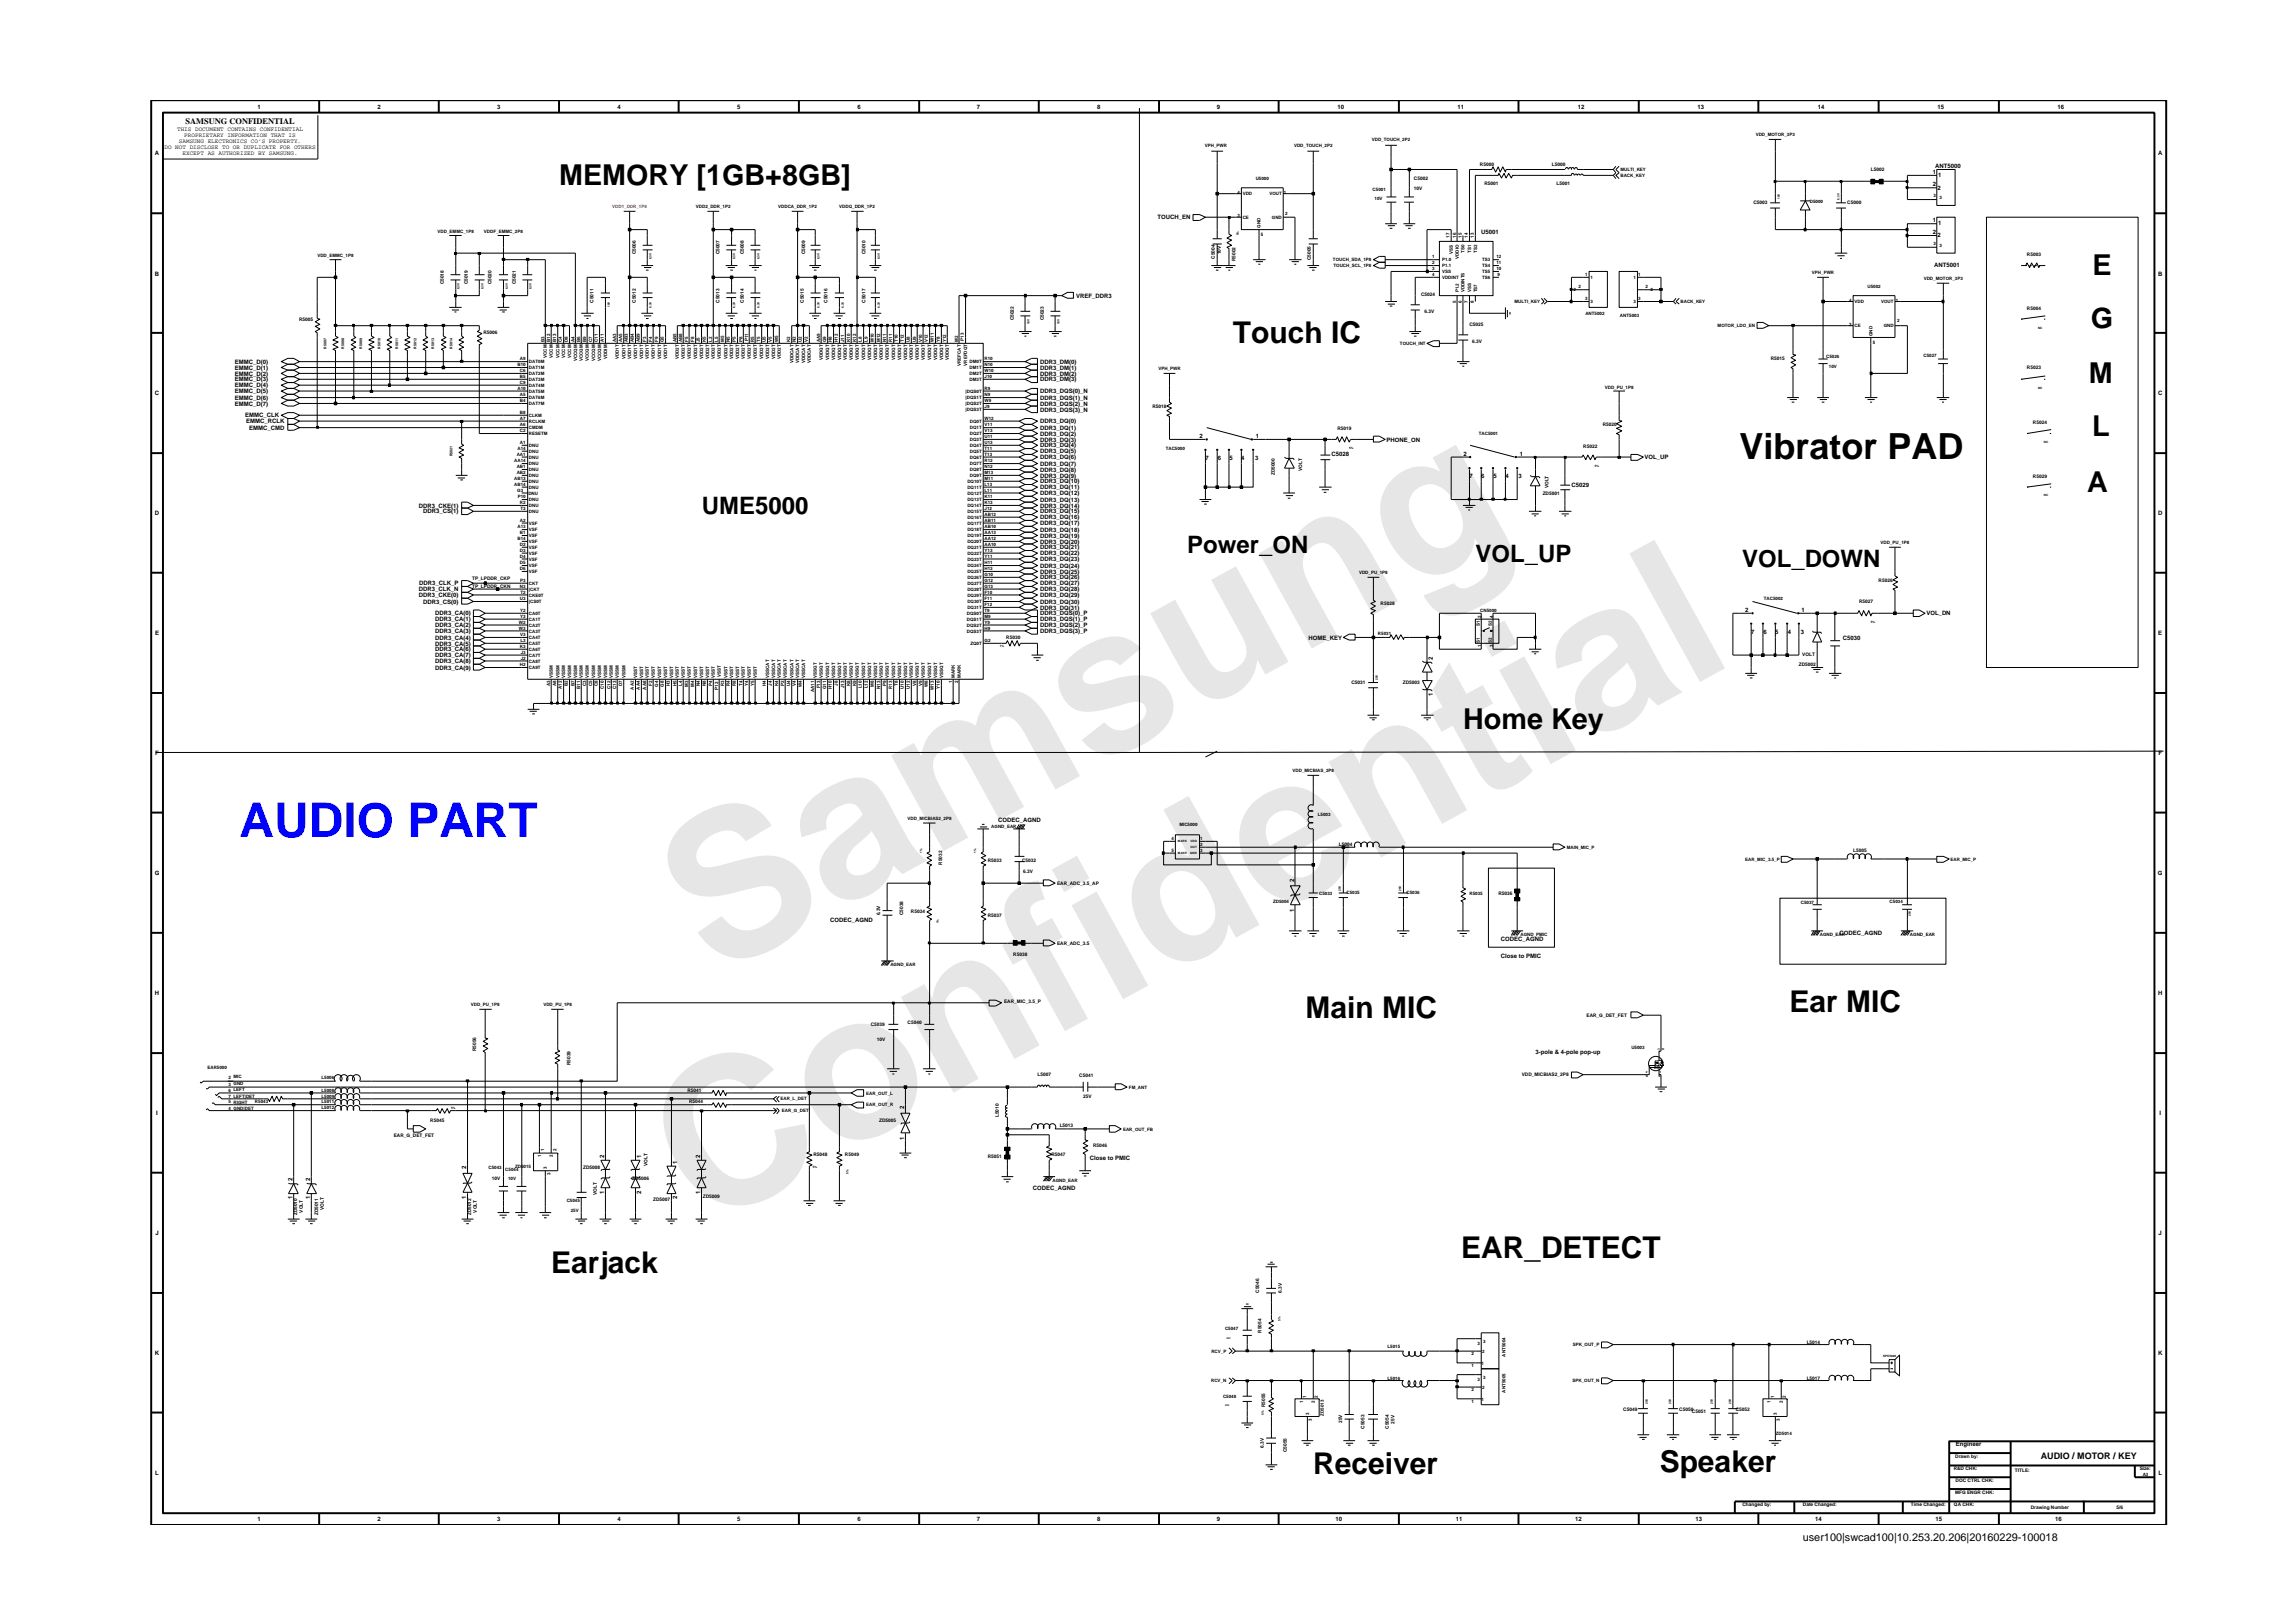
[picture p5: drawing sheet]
<svg xmlns="http://www.w3.org/2000/svg" width="297mm" height="210mm" viewBox="0 0 297 210" stroke-linecap="round" stroke-linejoin="round" font-family="sans-serif">
<defs><g id="words">
<g font-size="26.5" fill="#e6e6e6">
<text x="92.4" y="126.7" transform="rotate(-29 92.4 126.7)">Samsung</text>
<text x="91.1" y="159.4" transform="rotate(-29 91.1 159.4)">Confidential</text>
</g>
<text font-size="6.2" fill="#00f" x="31" y="108.4">AUDIO PART</text>
<text font-size="4.7" x="225.3" y="59.5">Vibrator PAD</text>
<g font-size="3.9">
<text x="159.7" y="44.4">Touch IC</text>
<text x="169.1" y="131.9">Main MIC</text>
<text x="231.8" y="131.2">Ear MIC</text>
<text x="71.4" y="164.9">Earjack</text>
<text x="189.3" y="163">EAR_DETECT</text>
<text x="170.1" y="191">Receiver</text>
<text x="215" y="190.7">Speaker</text>
</g>
<g font-size="3.7">
<text x="72.4" y="23.9">MEMORY [1GB+8GB]</text>
<text x="271.1" y="35.6">E</text>
<text x="270.9" y="42.5">G</text>
<text x="270.6" y="49.6">M</text>
<text x="271" y="56.5">L</text>
<text x="270.4" y="63.7">A</text>
<text x="189.5" y="94.4">Home Key</text>
</g>
<g font-size="3.1">
<text x="90.9" y="66.6">UME5000</text>
<text x="153.8" y="71.7">Power_ON</text>
<text x="191.1" y="72.8">VOL_UP</text>
<text x="225.7" y="73.4">VOL_DOWN</text>
</g>
<text font-size="1.4" x="233.5" y="199.7">user100|swcad100|10.253.20.206|20160229-100018</text>
<text font-size="1.2" x="264.4" y="189">AUDIO / MOTOR / KEY</text>
<text font-size="1.1" x="24" y="16.1">SAMSUNG CONFIDENTIAL</text>
<g font-size=".8">
<text x="22.9" y="17">THIS DOCUMENT CONTAINS CONFIDENTIAL</text>
<text x="23.9" y="17.8">PROPRIETARY INFORMATION THAT IS</text>
<text x="33.3" y="14.1">1</text>
<text x="48.9" y="14.1">2</text>
<text x="64.4" y="14.1">3</text>
<text x="80" y="14.1">4</text>
<text x="95.5" y="14.1">5</text>
<text x="111.1" y="14.1">6</text>
<text x="126.6" y="14.1">7</text>
<text x="142.1" y="14.1">8</text>
<text x="157.6" y="14.1">9</text>
<text x="173.2" y="14.1">10</text>
<text x="188.8" y="14.1">11</text>
<text x="204.4" y="14.1">12</text>
<text x="219.9" y="14.1">13</text>
<text x="235.5" y="14.1">14</text>
<text x="251" y="14.1">15</text>
<text x="266.6" y="14.1">16</text>
<text x="20.1" y="20.1">A</text>
<text x="21.3" y="19.3">DO NOT DISCLOSE TO OR DUPLICATE FOR OTHERS</text>
<text x="23.2" y="18.5">SAMSUNG ELECTRONICS CO’S PROPERTY.</text>
<text x="23.6" y="20.1">EXCEPT AS AUTHORIZED BY SAMSUNG.</text>
<text x="250.4" y="22.5">1</text>
<text x="250.7" y="21.8">ANT5000</text>
<text x="251.1" y="22.9">1</text>
<text x="279.6" y="20.1">A</text>
<text x="149.9" y="28.4">TOUCH_EN</text>
<text x="250.4" y="28.7">1</text>
<text x="250.4" y="24">2</text>
<text x="251" y="24.6">2</text>
<text x="251.1" y="29.1">1</text>
<text x="20.1" y="35.7">B</text>
<text x="191.9" y="30.4">U5001</text>
<text x="250.4" y="30.3">2</text>
<text x="250.5" y="34.6">ANT5001</text>
<text x="251" y="30.7">2</text>
<text x="279.6" y="35.7">B</text>
<text x="139.4" y="38.6">VREF_DDR3</text>
<text x="30.4" y="47.9">EMMC_D(1)</text>
<text x="30.4" y="47.1">EMMC_D(0)</text>
<text x="134.7" y="47.9">DDR3_DM(1)</text>
<text x="134.7" y="47.1">DDR3_DM(0)</text>
<text x="20.1" y="51.2">C</text>
<text x="30.4" y="50.2">EMMC_D(4)</text>
<text x="30.4" y="48.7">EMMC_D(2)</text>
<text x="30.4" y="49.4">EMMC_D(3)</text>
<text x="30.4" y="52.6">EMMC_D(7)</text>
<text x="30.4" y="51.8">EMMC_D(6)</text>
<text x="30.4" y="50.9">EMMC_D(5)</text>
<text x="134.7" y="48.7">DDR3_DM(2)</text>
<text x="134.7" y="52.6">DDR3_DQS(2)_N</text>
<text x="134.7" y="51.8">DDR3_DQS(1)_N</text>
<text x="134.7" y="50.9">DDR3_DQS(0)_N</text>
<text x="134.7" y="49.4">DDR3_DM(3)</text>
<text x="134.7" y="53.3">DDR3_DQS(3)_N</text>
<text x="279.6" y="51.2">C</text>
<text x="31.8" y="54.1">EMMC_CLK</text>
<text x="31.9" y="54.8">EMMC_RCLK</text>
<text x="32.3" y="55.7">EMMC_CMD</text>
<text x="134.7" y="57.2">DDR3_DQ(3)</text>
<text x="134.7" y="58">DDR3_DQ(4)</text>
<text x="134.7" y="55.7">DDR3_DQ(1)</text>
<text x="134.7" y="56.4">DDR3_DQ(2)</text>
<text x="134.7" y="54.8">DDR3_DQ(0)</text>
<text x="134.7" y="58.7">DDR3_DQ(5)</text>
<text x="134.7" y="59.5">DDR3_DQ(6)</text>
<text x="155.4" y="56.8">2</text>
<text x="156.1" y="59.5">7</text>
<text x="157.8" y="59.5">6</text>
<text x="159.3" y="59.5">5</text>
<text x="160.8" y="59.5">4</text>
<text x="162.6" y="59.5">3</text>
<text x="162.7" y="56.8">1</text>
<text x="172.5" y="59">C5028</text>
<text x="179.6" y="57.2">PHONE_ON</text>
<text x="189.6" y="59.1">2</text>
<text x="196.9" y="59.1">1</text>
<text x="213" y="59.5">VOL_UP</text>
<text x="54.2" y="65.8">DDR3_CKE(1)</text>
<text x="134.7" y="65">DDR3_DQ(13)</text>
<text x="134.7" y="65.8">DDR3_DQ(14)</text>
<text x="134.7" y="64.2">DDR3_DQ(12)</text>
<text x="134.7" y="63.4">DDR3_DQ(11)</text>
<text x="134.7" y="62.6">DDR3_DQ(10)</text>
<text x="134.7" y="61.9">DDR3_DQ(9)</text>
<text x="134.7" y="61.1">DDR3_DQ(8)</text>
<text x="134.7" y="60.3">DDR3_DQ(7)</text>
<text x="190.4" y="61.9">7</text>
<text x="191.9" y="61.9">6</text>
<text x="193.5" y="61.9">5</text>
<text x="195" y="61.9">4</text>
<text x="196.7" y="61.9">3</text>
<text x="203.6" y="63.1">C5029</text>
<text x="20.1" y="66.8">D</text>
<text x="54.8" y="66.5">DDR3_CS(1)</text>
<text x="134.7" y="71.9">DDR3_DQ(22)</text>
<text x="134.7" y="66.5">DDR3_DQ(15)</text>
<text x="134.7" y="71.2">DDR3_DQ(21)</text>
<text x="134.7" y="70.4">DDR3_DQ(20)</text>
<text x="134.7" y="69.7">DDR3_DQ(19)</text>
<text x="134.7" y="68.9">DDR3_DQ(18)</text>
<text x="134.7" y="68">DDR3_DQ(17)</text>
<text x="134.7" y="67.3">DDR3_DQ(16)</text>
<text x="279.6" y="66.8">D</text>
<text x="54.2" y="76.6">DDR3_CLK_N</text>
<text x="54.2" y="77.4">DDR3_CKE(0)</text>
<text x="54.3" y="75.8">DDR3_CLK_P</text>
<text x="134.7" y="72.7">DDR3_DQ(23)</text>
<text x="134.7" y="77.4">DDR3_DQ(29)</text>
<text x="134.7" y="75.1">DDR3_DQ(26)</text>
<text x="134.7" y="75.8">DDR3_DQ(27)</text>
<text x="134.7" y="76.6">DDR3_DQ(28)</text>
<text x="134.7" y="73.5">DDR3_DQ(24)</text>
<text x="134.7" y="74.3">DDR3_DQ(25)</text>
<text x="20.1" y="82.3">E</text>
<text x="54.8" y="78.2">DDR3_CS(0)</text>
<text x="56.4" y="80.5">DDR3_CA(1)</text>
<text x="56.4" y="81.3">DDR3_CA(2)</text>
<text x="56.4" y="82">DDR3_CA(3)</text>
<text x="56.4" y="82.9">DDR3_CA(4)</text>
<text x="56.4" y="83.6">DDR3_CA(5)</text>
<text x="56.4" y="79.7">DDR3_CA(0)</text>
<text x="134.7" y="79.7">DDR3_DQS(0)_P</text>
<text x="134.7" y="81.3">DDR3_DQS(2)_P</text>
<text x="134.7" y="80.5">DDR3_DQS(1)_P</text>
<text x="134.7" y="78.2">DDR3_DQ(30)</text>
<text x="134.7" y="79">DDR3_DQ(31)</text>
<text x="134.7" y="82">DDR3_DQS(3)_P</text>
<text x="169.5" y="82.9">HOME_KEY</text>
<text x="226.1" y="79.3">2</text>
<text x="226.8" y="82.1">7</text>
<text x="228.5" y="82.1">6</text>
<text x="230" y="82.1">5</text>
<text x="231.6" y="82.1">4</text>
<text x="233.3" y="82.1">3</text>
<text x="233.4" y="79.3">1</text>
<text x="238.7" y="82.9">C5030</text>
<text x="249.5" y="79.7">VOL_DN</text>
<text x="279.6" y="82.3">E</text>
<text x="56.4" y="84.4">DDR3_CA(6)</text>
<text x="56.4" y="85.1">DDR3_CA(7)</text>
<text x="56.4" y="85.9">DDR3_CA(8)</text>
<text x="56.4" y="86.8">DDR3_CA(9)</text>
<text x="185.6" y="85.5" transform="rotate(-90 185.6 85.5)">2</text>
<text x="185.6" y="90.2" transform="rotate(-90 185.6 90.2)">1</text>
<text x="20.1" y="97.8">F</text>
<text x="279.6" y="97.8">F</text>
<text x="129.3" y="106.5">CODEC_AGND</text>
<text x="20" y="113.3">G</text>
<text x="279.5" y="113.3">G</text>
<text x="107.6" y="119.4">CODEC_AGND</text>
<text x="167.7" y="118.1" transform="rotate(-90 167.7 118.1)">1</text>
<text x="167.7" y="114.3" transform="rotate(-90 167.7 114.3)">2</text>
<text x="194.4" y="121.9">CODEC_AGND</text>
<text x="194.4" y="124.1">Close to PMIC</text>
<text x="238.3" y="121.2">CODEC_AGND</text>
<text x="20.1" y="128.9">H</text>
<text x="279.6" y="128.9">H</text>
<text x="198.9" y="136.5">3-pole &amp; 4-pole pop-up</text>
<text x="117.1" y="143.7" transform="rotate(-90 117.1 143.7)">2</text>
<text x="20.2" y="144.4">I</text>
<text x="78.3" y="150" transform="rotate(-90 78.3 150)">2</text>
<text x="83.1" y="150" transform="rotate(-90 83.1 150)">1</text>
<text x="90.7" y="150" transform="rotate(-90 90.7 150)">2</text>
<text x="117.1" y="147.7" transform="rotate(-90 117.1 147.7)">1</text>
<text x="279.7" y="144.4">I</text>
<text x="37.9" y="155.4" transform="rotate(-90 37.9 155.4)">1</text>
<text x="37.9" y="153" transform="rotate(-90 37.9 153)">2</text>
<text x="40.2" y="155.4" transform="rotate(-90 40.2 155.4)">1</text>
<text x="40.2" y="153" transform="rotate(-90 40.2 153)">2</text>
<text x="60.4" y="155.4" transform="rotate(-90 60.4 155.4)">1</text>
<text x="60.4" y="151.5" transform="rotate(-90 60.4 151.5)">2</text>
<text x="78.3" y="154.6" transform="rotate(-90 78.3 154.6)">1</text>
<text x="83.1" y="154.6" transform="rotate(-90 83.1 154.6)">2</text>
<text x="87.7" y="155.4" transform="rotate(-90 87.7 155.4)">2</text>
<text x="87.7" y="150.7" transform="rotate(-90 87.7 150.7)">1</text>
<text x="90.7" y="154.6" transform="rotate(-90 90.7 154.6)">1</text>
<text x="133.8" y="154.2">CODEC_AGND</text>
<text x="141.2" y="150.3">Close to PMIC</text>
<text x="20.1" y="160">J</text>
<text x="279.6" y="160">J</text>
<text x="20.1" y="175.5">K</text>
<text x="279.6" y="175.5">K</text>
<text x="20.1" y="191.1">L</text>
<text x="253.4" y="187.3">Engineer</text>
<text x="279.6" y="191.1">L</text>
<text x="33.3" y="197.1">1</text>
<text x="48.9" y="197.1">2</text>
<text x="64.4" y="197.1">3</text>
<text x="80" y="197.1">4</text>
<text x="95.5" y="197.1">5</text>
<text x="111.1" y="197.1">6</text>
<text x="126.6" y="197.1">7</text>
<text x="142.1" y="197.1">8</text>
<text x="157.6" y="197.1">9</text>
<text x="173" y="197.1">10</text>
<text x="188.6" y="197.1">11</text>
<text x="204.1" y="197.1">12</text>
<text x="219.6" y="197.1">13</text>
<text x="235.1" y="197.1">14</text>
<text x="250.7" y="197.1">15</text>
<text x="266.2" y="197.1">16</text>
</g>
<g font-size=".6">
<text x="227.4" y="17.7">VDD_MOTOR_3P3</text>
<text x="156.1" y="19">VPH_PWR</text>
<text x="162.7" y="23.3">U5000</text>
<text x="167.6" y="19">VDD_TOUCH_2P2</text>
<text x="177.7" y="18.3">VDD_TOUCH_2P2</text>
<text x="183.2" y="23.3">C5002</text>
<text x="191.7" y="21.5">R5000</text>
<text x="192.3" y="23.9">R5001</text>
<text x="201" y="21.5">L5000</text>
<text x="201.6" y="23.9">L5001</text>
<text x="209.9" y="22.9">BACK_KEY</text>
<text x="209.9" y="22.2">MULTI_KEY</text>
<text x="242.3" y="22.1">L5002</text>
<text x="90.1" y="27">VDD2_DDR_1P2</text>
<text x="100.8" y="27">VDDCA_DDR_1P2</text>
<text x="108.7" y="27">VDDQ_DDR_1P2</text>
<text x="160.3" y="25.1">4</text>
<text x="160.3" y="28.1">3</text>
<text x="161" y="25.3">VDD</text>
<text x="161" y="28.3">CE</text>
<text x="163.3" y="29.5" transform="rotate(-90 163.3 29.5)">GND</text>
<text x="164.4" y="25.3">VOUT</text>
<text x="164.8" y="28.3">GND</text>
<text x="166.3" y="25.1">1</text>
<text x="166.5" y="27.8">2</text>
<text x="177.8" y="24.7">C5001</text>
<text x="178.1" y="25.9">10V</text>
<text x="183.2" y="24.7">10V</text>
<text x="227.1" y="26.4">C5003</text>
<text x="234.4" y="26.3">D5000</text>
<text x="239.3" y="26.4">C5000</text>
<text x="250.5" y="25.5">3</text>
<text x="251.2" y="25.8">3</text>
<text x="41.1" y="33.3">VDD_EMMC_1P8</text>
<text x="56.7" y="30.1">VDD_EMMC_1P8</text>
<text x="62.7" y="30.1">VDDF_EMMC_2P8</text>
<text x="82.4" y="32.9" transform="rotate(-90 82.4 32.9)">C5006</text>
<text x="93.2" y="32.9" transform="rotate(-90 93.2 32.9)">C5007</text>
<text x="96.4" y="32.9" transform="rotate(-90 96.4 32.9)">C5008</text>
<text x="104.3" y="32.9" transform="rotate(-90 104.3 32.9)">C5009</text>
<text x="112.1" y="32.9" transform="rotate(-90 112.1 32.9)">C5010</text>
<text x="157.4" y="33.5" transform="rotate(-90 157.4 33.5)">C5004</text>
<text x="158.1" y="33" transform="rotate(-90 158.1 33)">10V</text>
<text x="160" y="33.8" transform="rotate(-90 160 33.8)">R5002</text>
<text x="163.4" y="30.6">5</text>
<text x="169.8" y="33.7" transform="rotate(-90 169.8 33.7)">C5005</text>
<text x="172.7" y="33.9">TOUCH_SDA_1P8</text>
<text x="172.7" y="34.6">TOUCH_SCL_1P8</text>
<text x="185.5" y="33.4">1</text>
<text x="185.5" y="34.2">2</text>
<text x="185.5" y="35">3</text>
<text x="185.5" y="35.8">4</text>
<text x="186.8" y="33.9">P1.0</text>
<text x="186.8" y="34.6">P1.1</text>
<text x="186.8" y="35.4">VSS</text>
<text x="187.8" y="30.8" transform="rotate(-90 187.8 30.8)">17</text>
<text x="188.2" y="32.9" transform="rotate(-90 188.2 32.9)">VSS</text>
<text x="188.6" y="30.8" transform="rotate(-90 188.6 30.8)">16</text>
<text x="189" y="33.5" transform="rotate(-90 189 33.5)">VDDIO</text>
<text x="189.4" y="30.8" transform="rotate(-90 189.4 30.8)">15</text>
<text x="189.7" y="32.8" transform="rotate(-90 189.7 32.8)">TS0</text>
<text x="190.1" y="30.8" transform="rotate(-90 190.1 30.8)">14</text>
<text x="190.6" y="32.8" transform="rotate(-90 190.6 32.8)">TS1</text>
<text x="190.9" y="30.8" transform="rotate(-90 190.9 30.8)">13</text>
<text x="191.3" y="32.8" transform="rotate(-90 191.3 32.8)">TS2</text>
<text x="192" y="35.4">TS5</text>
<text x="192" y="34.6">TS4</text>
<text x="192" y="33.9">TS3</text>
<text x="193.8" y="35">10</text>
<text x="193.8" y="34.2">11</text>
<text x="193.8" y="33.4">12</text>
<text x="194" y="35.8">9</text>
<text x="205.4" y="35.8">1</text>
<text x="212.2" y="35.8">1</text>
<text x="234.7" y="35.5">VPH_PWR</text>
<text x="250.5" y="31.7">3</text>
<text x="251.2" y="32">3</text>
<text x="262.6" y="33.1">R5003</text>
<text x="38.8" y="41.6">R5005</text>
<text x="57.5" y="36.8" transform="rotate(-90 57.5 36.8)">C5018</text>
<text x="60.6" y="36.8" transform="rotate(-90 60.6 36.8)">C5019</text>
<text x="63.7" y="36.8" transform="rotate(-90 63.7 36.8)">C5020</text>
<text x="66.8" y="36.8" transform="rotate(-90 66.8 36.8)">C5021</text>
<text x="76.9" y="39.2" transform="rotate(-90 76.9 39.2)">C5011</text>
<text x="82.4" y="39.2" transform="rotate(-90 82.4 39.2)">C5012</text>
<text x="93.2" y="39.2" transform="rotate(-90 93.2 39.2)">C5013</text>
<text x="96.4" y="39.2" transform="rotate(-90 96.4 39.2)">C5014</text>
<text x="104.1" y="39.2" transform="rotate(-90 104.1 39.2)">C5015</text>
<text x="107.2" y="39.2" transform="rotate(-90 107.2 39.2)">C5016</text>
<text x="112.1" y="39.2" transform="rotate(-90 112.1 39.2)">C5017</text>
<text x="131.3" y="41.5" transform="rotate(-90 131.3 41.5)">C5022</text>
<text x="135.2" y="41.5" transform="rotate(-90 135.2 41.5)">C5023</text>
<text x="184.1" y="38.3">C5024</text>
<text x="184.5" y="40.6">6.3V</text>
<text x="186.8" y="36.1">VDDINT</text>
<text x="188.6" y="39.2" transform="rotate(-90 188.6 39.2)">5</text>
<text x="189" y="37.9" transform="rotate(-90 189 37.9)">P1.2</text>
<text x="189.4" y="39.2" transform="rotate(-90 189.4 39.2)">6</text>
<text x="189.7" y="37.9" transform="rotate(-90 189.7 37.9)">VDDINTS</text>
<text x="190.1" y="39.2" transform="rotate(-90 190.1 39.2)">7</text>
<text x="190.6" y="37.9" transform="rotate(-90 190.6 37.9)">VSS</text>
<text x="190.9" y="39.2" transform="rotate(-90 190.9 39.2)">8</text>
<text x="191.3" y="37.9" transform="rotate(-90 191.3 37.9)">TS7</text>
<text x="192" y="36.1">TS6</text>
<text x="196.2" y="39.3">MULTI_KEY</text>
<text x="203.8" y="37.7">2</text>
<text x="204.5" y="37.4">2</text>
<text x="205.4" y="38.9">3</text>
<text x="205.4" y="40.8">ANT5002</text>
<text x="206" y="36.1">1</text>
<text x="206" y="39.3">3</text>
<text x="209.9" y="41">ANT5003</text>
<text x="211.6" y="36.1">1</text>
<text x="211.6" y="39.3">3</text>
<text x="212.2" y="38.9">3</text>
<text x="213.1" y="37.4">2</text>
<text x="213.8" y="37.7">2</text>
<text x="217.7" y="39.3">BACK_KEY</text>
<text x="239.6" y="39.1">4</text>
<text x="240.2" y="39.3">VDD</text>
<text x="241.9" y="37.3">U5002</text>
<text x="243.7" y="39.3">VOUT</text>
<text x="245.6" y="39.1">1</text>
<text x="245.7" y="41.8">2</text>
<text x="249.2" y="36.3">VDD_MOTOR_3P3</text>
<text x="262.6" y="40.2">R5004</text>
<text x="62.6" y="43.3">R5006</text>
<text x="67" y="47.4">B10</text>
<text x="67.4" y="46.6">A9</text>
<text x="68.5" y="47.8">DAT1M</text>
<text x="68.5" y="47.1">DAT0M</text>
<text x="70.5" y="44.3" transform="rotate(-90 70.5 44.3)">B3</text>
<text x="70.9" y="46.4" transform="rotate(-90 70.9 46.4)">VCCM</text>
<text x="71.3" y="44.3" transform="rotate(-90 71.3 44.3)">B12</text>
<text x="71.6" y="46.4" transform="rotate(-90 71.6 46.4)">VCCM</text>
<text x="72" y="44.3" transform="rotate(-90 72 44.3)">B13</text>
<text x="72.5" y="46.4" transform="rotate(-90 72.5 46.4)">VCCM</text>
<text x="72.8" y="44.3" transform="rotate(-90 72.8 44.3)">C4</text>
<text x="73.2" y="46.4" transform="rotate(-90 73.2 46.4)">VCCM</text>
<text x="73.6" y="44.3" transform="rotate(-90 73.6 44.3)">D8</text>
<text x="74" y="46.4" transform="rotate(-90 74 46.4)">VCCM</text>
<text x="74.4" y="44.3" transform="rotate(-90 74.4 44.3)">A4</text>
<text x="74.7" y="46.8" transform="rotate(-90 74.7 46.8)">VCCQM</text>
<text x="75.2" y="44.3" transform="rotate(-90 75.2 44.3)">B6</text>
<text x="75.5" y="46.8" transform="rotate(-90 75.5 46.8)">VCCQM</text>
<text x="75.9" y="44.3" transform="rotate(-90 75.9 44.3)">B9</text>
<text x="76.3" y="46.8" transform="rotate(-90 76.3 46.8)">VCCQM</text>
<text x="76.7" y="44.3" transform="rotate(-90 76.7 44.3)">C7</text>
<text x="77.1" y="46.8" transform="rotate(-90 77.1 46.8)">VCCQM</text>
<text x="77.5" y="44.3" transform="rotate(-90 77.5 44.3)">C11</text>
<text x="77.9" y="46.8" transform="rotate(-90 77.9 46.8)">VCCQM</text>
<text x="78.2" y="44.3" transform="rotate(-90 78.2 44.3)">A11</text>
<text x="78.6" y="46.5" transform="rotate(-90 78.6 46.5)">VDDIM</text>
<text x="79.8" y="44.3" transform="rotate(-90 79.8 44.3)">AA3</text>
<text x="80.2" y="46.6" transform="rotate(-90 80.2 46.6)">VDD1T</text>
<text x="80.6" y="44.3" transform="rotate(-90 80.6 44.3)">AA5</text>
<text x="81" y="46.6" transform="rotate(-90 81 46.6)">VDD1T</text>
<text x="81.4" y="44.3" transform="rotate(-90 81.4 44.3)">AB3</text>
<text x="81.8" y="46.6" transform="rotate(-90 81.8 46.6)">VDD1T</text>
<text x="82.1" y="44.3" transform="rotate(-90 82.1 44.3)">AB4</text>
<text x="82.5" y="46.6" transform="rotate(-90 82.5 46.6)">VDD1T</text>
<text x="82.9" y="44.3" transform="rotate(-90 82.9 44.3)">AB9</text>
<text x="83.3" y="46.6" transform="rotate(-90 83.3 46.6)">VDD1T</text>
<text x="83.7" y="44.3" transform="rotate(-90 83.7 44.3)">F3</text>
<text x="84.1" y="46.6" transform="rotate(-90 84.1 46.6)">VDD1T</text>
<text x="84.5" y="44.3" transform="rotate(-90 84.5 44.3)">F4</text>
<text x="84.8" y="46.6" transform="rotate(-90 84.8 46.6)">VDD1T</text>
<text x="85.2" y="44.3" transform="rotate(-90 85.2 44.3)">F9</text>
<text x="85.7" y="46.6" transform="rotate(-90 85.7 46.6)">VDD1T</text>
<text x="86" y="44.3" transform="rotate(-90 86 44.3)">G5</text>
<text x="86.4" y="46.6" transform="rotate(-90 86.4 46.6)">VDD1T</text>
<text x="87.6" y="44.3" transform="rotate(-90 87.6 44.3)">AB5</text>
<text x="88" y="46.6" transform="rotate(-90 88 46.6)">VDD2T</text>
<text x="88.4" y="44.3" transform="rotate(-90 88.4 44.3)">AB8</text>
<text x="88.7" y="46.6" transform="rotate(-90 88.7 46.6)">VDD2T</text>
<text x="89.1" y="44.3" transform="rotate(-90 89.1 44.3)">F5</text>
<text x="89.5" y="46.6" transform="rotate(-90 89.5 46.6)">VDD2T</text>
<text x="89.9" y="44.3" transform="rotate(-90 89.9 44.3)">F8</text>
<text x="90.3" y="46.6" transform="rotate(-90 90.3 46.6)">VDD2T</text>
<text x="90.7" y="44.3" transform="rotate(-90 90.7 44.3)">J5</text>
<text x="91.1" y="46.6" transform="rotate(-90 91.1 46.6)">VDD2T</text>
<text x="91.4" y="44.3" transform="rotate(-90 91.4 44.3)">K5</text>
<text x="91.8" y="46.6" transform="rotate(-90 91.8 46.6)">VDD2T</text>
<text x="92.3" y="44.3" transform="rotate(-90 92.3 44.3)">L2</text>
<text x="92.6" y="46.6" transform="rotate(-90 92.6 46.6)">VDD2T</text>
<text x="93" y="44.3" transform="rotate(-90 93 44.3)">L5</text>
<text x="93.4" y="46.6" transform="rotate(-90 93.4 46.6)">VDD2T</text>
<text x="93.8" y="44.3" transform="rotate(-90 93.8 44.3)">M5</text>
<text x="94.2" y="46.6" transform="rotate(-90 94.2 46.6)">VDD2T</text>
<text x="94.6" y="44.3" transform="rotate(-90 94.6 44.3)">N5</text>
<text x="95" y="46.6" transform="rotate(-90 95 46.6)">VDD2T</text>
<text x="95.3" y="44.3" transform="rotate(-90 95.3 44.3)">P5</text>
<text x="95.7" y="46.6" transform="rotate(-90 95.7 46.6)">VDD2T</text>
<text x="96.2" y="44.3" transform="rotate(-90 96.2 44.3)">P8</text>
<text x="96.5" y="46.6" transform="rotate(-90 96.5 46.6)">VDD2T</text>
<text x="96.9" y="44.2" transform="rotate(-90 96.9 44.2)">P11</text>
<text x="97.3" y="46.6" transform="rotate(-90 97.3 46.6)">VDD2T</text>
<text x="97.7" y="44.3" transform="rotate(-90 97.7 44.3)">R5</text>
<text x="98" y="46.6" transform="rotate(-90 98 46.6)">VDD2T</text>
<text x="98.5" y="44.3" transform="rotate(-90 98.5 44.3)">T5</text>
<text x="98.9" y="46.6" transform="rotate(-90 98.9 46.6)">VDD2T</text>
<text x="99.2" y="44.3" transform="rotate(-90 99.2 44.3)">U5</text>
<text x="99.6" y="46.6" transform="rotate(-90 99.6 46.6)">VDD2T</text>
<text x="100" y="44.3" transform="rotate(-90 100 44.3)">V5</text>
<text x="100.4" y="46.6" transform="rotate(-90 100.4 46.6)">VDD2T</text>
<text x="100.8" y="44.3" transform="rotate(-90 100.8 44.3)">W5</text>
<text x="101.2" y="46.6" transform="rotate(-90 101.2 46.6)">VDD2T</text>
<text x="102.3" y="44.3" transform="rotate(-90 102.3 44.3)">K2</text>
<text x="102.8" y="47.1" transform="rotate(-90 102.8 47.1)">VDDCAT</text>
<text x="103.1" y="44.3" transform="rotate(-90 103.1 44.3)">N2</text>
<text x="103.5" y="47.1" transform="rotate(-90 103.5 47.1)">VDDCAT</text>
<text x="103.9" y="44.3" transform="rotate(-90 103.9 44.3)">U2</text>
<text x="104.3" y="47.1" transform="rotate(-90 104.3 47.1)">VDDCAT</text>
<text x="104.6" y="44.3" transform="rotate(-90 104.6 44.3)">V2</text>
<text x="105.1" y="47.1" transform="rotate(-90 105.1 47.1)">VDDCAT</text>
<text x="106.2" y="44.3" transform="rotate(-90 106.2 44.3)">AA9</text>
<text x="106.6" y="46.7" transform="rotate(-90 106.6 46.7)">VDDQT</text>
<text x="107" y="44.3" transform="rotate(-90 107 44.3)">G9</text>
<text x="107.4" y="46.7" transform="rotate(-90 107.4 46.7)">VDDQT</text>
<text x="107.8" y="44.3" transform="rotate(-90 107.8 44.3)">H8</text>
<text x="108.2" y="46.7" transform="rotate(-90 108.2 46.7)">VDDQT</text>
<text x="108.5" y="44.3" transform="rotate(-90 108.5 44.3)">H12</text>
<text x="109" y="46.7" transform="rotate(-90 109 46.7)">VDDQT</text>
<text x="109.4" y="44.3" transform="rotate(-90 109.4 44.3)">J11</text>
<text x="109.7" y="46.7" transform="rotate(-90 109.7 46.7)">VDDQT</text>
<text x="110.1" y="44.3" transform="rotate(-90 110.1 44.3)">K10</text>
<text x="110.5" y="46.7" transform="rotate(-90 110.5 46.7)">VDDQT</text>
<text x="110.9" y="44.3" transform="rotate(-90 110.9 44.3)">K12</text>
<text x="111.2" y="46.7" transform="rotate(-90 111.2 46.7)">VDDQT</text>
<text x="111.7" y="44.3" transform="rotate(-90 111.7 44.3)">L8</text>
<text x="112.1" y="46.7" transform="rotate(-90 112.1 46.7)">VDDQT</text>
<text x="112.4" y="44.3" transform="rotate(-90 112.4 44.3)">L9</text>
<text x="112.8" y="46.7" transform="rotate(-90 112.8 46.7)">VDDQT</text>
<text x="113.2" y="44.3" transform="rotate(-90 113.2 44.3)">M10</text>
<text x="113.6" y="46.7" transform="rotate(-90 113.6 46.7)">VDDQT</text>
<text x="114" y="44.3" transform="rotate(-90 114 44.3)">M12</text>
<text x="114.4" y="46.7" transform="rotate(-90 114.4 46.7)">VDDQT</text>
<text x="114.8" y="44.3" transform="rotate(-90 114.8 44.3)">N11</text>
<text x="115.1" y="46.7" transform="rotate(-90 115.1 46.7)">VDDQT</text>
<text x="115.6" y="44.3" transform="rotate(-90 115.6 44.3)">R11</text>
<text x="116" y="46.7" transform="rotate(-90 116 46.7)">VDDQT</text>
<text x="116.3" y="44.3" transform="rotate(-90 116.3 44.3)">T10</text>
<text x="116.7" y="46.7" transform="rotate(-90 116.7 46.7)">VDDQT</text>
<text x="117.1" y="44.3" transform="rotate(-90 117.1 44.3)">T12</text>
<text x="117.5" y="46.7" transform="rotate(-90 117.5 46.7)">VDDQT</text>
<text x="117.8" y="44.3" transform="rotate(-90 117.8 44.3)">U8</text>
<text x="118.3" y="46.7" transform="rotate(-90 118.3 46.7)">VDDQT</text>
<text x="118.7" y="44.3" transform="rotate(-90 118.7 44.3)">U9</text>
<text x="119" y="46.7" transform="rotate(-90 119 46.7)">VDDQT</text>
<text x="119.5" y="44.3" transform="rotate(-90 119.5 44.3)">V10</text>
<text x="119.8" y="46.7" transform="rotate(-90 119.8 46.7)">VDDQT</text>
<text x="120.2" y="44.3" transform="rotate(-90 120.2 44.3)">V12</text>
<text x="120.6" y="46.7" transform="rotate(-90 120.6 46.7)">VDDQT</text>
<text x="121" y="44.3" transform="rotate(-90 121 44.3)">W11</text>
<text x="121.4" y="46.7" transform="rotate(-90 121.4 46.7)">VDDQT</text>
<text x="121.7" y="44.3" transform="rotate(-90 121.7 44.3)">Y8</text>
<text x="122.2" y="46.7" transform="rotate(-90 122.2 46.7)">VDDQT</text>
<text x="122.6" y="44.3" transform="rotate(-90 122.6 44.3)">Y12</text>
<text x="122.9" y="46.7" transform="rotate(-90 122.9 46.7)">VDDQT</text>
<text x="124.1" y="44.3" transform="rotate(-90 124.1 44.3)">M2</text>
<text x="124.4" y="47.4" transform="rotate(-90 124.4 47.4)">VREFCAT</text>
<text x="124.9" y="44.2" transform="rotate(-90 124.9 44.2)">P13</text>
<text x="125.3" y="47.4" transform="rotate(-90 125.3 47.4)">VREFDQT</text>
<text x="125.6" y="47.1">DM0T</text>
<text x="125.6" y="47.8">DM1T</text>
<text x="127.5" y="46.6">R10</text>
<text x="127.5" y="47.4">N10</text>
<text x="150.1" y="48">VPH_PWR</text>
<text x="181.4" y="44.7">TOUCH_INT</text>
<text x="190.4" y="42.2">C5025</text>
<text x="190.7" y="44.5">6.3V</text>
<text x="222.5" y="42.4">MOTOR_LDO_EN</text>
<text x="229.4" y="46.6">R5015</text>
<text x="236.6" y="46.4">C5026</text>
<text x="236.9" y="47.6">10V</text>
<text x="239.6" y="42.2">3</text>
<text x="240.2" y="42.4">CE</text>
<text x="242.6" y="43.5" transform="rotate(-90 242.6 43.5)">GND</text>
<text x="242.6" y="44.5">5</text>
<text x="244" y="42.4">GND</text>
<text x="249.2" y="46.3">C5027</text>
<text x="262.6" y="47.9">R5023</text>
<text x="67" y="50.5">A10</text>
<text x="67.4" y="49.8">C9</text>
<text x="67.4" y="48.2">C6</text>
<text x="67.4" y="52.1">B4</text>
<text x="67.4" y="49">B5</text>
<text x="67.4" y="53.7">B8</text>
<text x="67.4" y="51.3">A5</text>
<text x="68.5" y="50.1">DAT4M</text>
<text x="68.5" y="48.6">DAT2M</text>
<text x="68.5" y="52.5">DAT7M</text>
<text x="68.5" y="49.3">DAT3M</text>
<text x="68.5" y="51.7">DAT6M</text>
<text x="68.5" y="50.9">DAT5M</text>
<text x="125.1" y="51.7">|DQS1T</text>
<text x="125.1" y="52.5">|DQS2T</text>
<text x="125.1" y="50.9">|DQS0T</text>
<text x="125.1" y="53.2">|DQS3T</text>
<text x="125.6" y="48.6">DM2T</text>
<text x="125.6" y="49.3">DM3T</text>
<text x="127.5" y="51.3">N9</text>
<text x="127.5" y="52.1">W9</text>
<text x="127.5" y="48.2">W10</text>
<text x="127.5" y="50.5">R9</text>
<text x="127.5" y="52.8">J9</text>
<text x="127.5" y="49">J10</text>
<text x="149.3" y="52.9">R5018</text>
<text x="207.9" y="50.4">VDD_PU_1P8</text>
<text x="66.6" y="59.8">AA14</text>
<text x="66.9" y="59.1">AA1</text>
<text x="67" y="58.3">A14</text>
<text x="67.4" y="56">C2</text>
<text x="67.4" y="55.2">A6</text>
<text x="67.4" y="54.4">A7</text>
<text x="67.4" y="57.5">A1</text>
<text x="68.5" y="59.4">DNU</text>
<text x="68.5" y="58.7">DNU</text>
<text x="68.5" y="56.4">RESETM</text>
<text x="68.5" y="54">CLKM</text>
<text x="68.5" y="55.6">CMDM</text>
<text x="68.5" y="54.8">RCLKM</text>
<text x="68.5" y="57.9">DNU</text>
<text x="125.6" y="54.8">DQ0T</text>
<text x="125.6" y="55.6">DQ1T</text>
<text x="125.6" y="56.4">DQ2T</text>
<text x="125.6" y="57.1">DQ3T</text>
<text x="125.6" y="57.9">DQ4T</text>
<text x="125.6" y="59.4">DQ6T</text>
<text x="125.6" y="58.7">DQ5T</text>
<text x="127.5" y="54.4">W12</text>
<text x="127.5" y="55.2">V11</text>
<text x="127.5" y="56">V13</text>
<text x="127.5" y="56.7">U11</text>
<text x="127.5" y="57.5">U13</text>
<text x="127.5" y="59.1">T13</text>
<text x="127.5" y="58.3">T11</text>
<text x="127.5" y="59.8">R12</text>
<text x="151" y="58.3">TAC5000</text>
<text x="173.3" y="55.7">R5019</text>
<text x="191.6" y="56.3">TAC5001</text>
<text x="205.1" y="58">R5022</text>
<text x="207.6" y="55.1">R5020</text>
<text x="263.3" y="54.9">R5024</text>
<text x="66.6" y="62.2">AB13</text>
<text x="66.6" y="63">AB14</text>
<text x="66.9" y="60.6">AB1</text>
<text x="66.9" y="61.4">AB2</text>
<text x="67" y="63.7">G3</text>
<text x="67.1" y="64.5">P10</text>
<text x="67.4" y="65.3">R2</text>
<text x="68.4" y="64.1">DNU</text>
<text x="68.5" y="60.3">DNU</text>
<text x="68.5" y="61">DNU</text>
<text x="68.5" y="64.9">DNU</text>
<text x="68.5" y="65.7">DNU</text>
<text x="68.5" y="62.6">DNU</text>
<text x="68.5" y="63.3">DNU</text>
<text x="68.5" y="61.8">DNU</text>
<text x="125.3" y="62.6">DQ10T</text>
<text x="125.3" y="64.1">DQ12T</text>
<text x="125.3" y="63.3">DQ11T</text>
<text x="125.3" y="64.9">DQ13T</text>
<text x="125.3" y="65.7">DQ14T</text>
<text x="125.6" y="60.3">DQ7T</text>
<text x="125.6" y="61">DQ8T</text>
<text x="125.6" y="61.8">DQ9T</text>
<text x="127.5" y="60.6">N12</text>
<text x="127.5" y="61.4">M13</text>
<text x="127.5" y="62.2">M11</text>
<text x="127.5" y="63.7">L11</text>
<text x="127.5" y="63">L13</text>
<text x="127.5" y="64.5">K11</text>
<text x="127.5" y="65.3">K13</text>
<text x="165.1" y="61.6" transform="rotate(-90 165.1 61.6)">ZD5000</text>
<text x="168.7" y="61" transform="rotate(-90 168.7 61)">VOLT</text>
<text x="199.8" y="64.1">ZD5001</text>
<text x="200.6" y="63.3" transform="rotate(-90 200.6 63.3)">VOLT</text>
<text x="263.3" y="61.9">R5029</text>
<text x="67" y="69.9">B14</text>
<text x="67" y="68.4">A13</text>
<text x="67.4" y="70.7">D2</text>
<text x="67.4" y="71.5">D3</text>
<text x="67.4" y="69.2">B1</text>
<text x="67.4" y="67.6">A2</text>
<text x="67.4" y="66">T3</text>
<text x="68.5" y="70.3">VSF</text>
<text x="68.5" y="68.8">VSF</text>
<text x="68.5" y="66.4">DNU</text>
<text x="68.5" y="71.1">VSF</text>
<text x="68.5" y="71.9">VSF</text>
<text x="68.5" y="69.6">VSF</text>
<text x="68.5" y="68">VSF</text>
<text x="125.3" y="71.1">DQ21T</text>
<text x="125.3" y="68.8">DQ18T</text>
<text x="125.3" y="68">DQ17T</text>
<text x="125.3" y="67.2">DQ16T</text>
<text x="125.3" y="66.4">DQ15T</text>
<text x="125.3" y="70.3">DQ20T</text>
<text x="125.3" y="69.6">DQ19T</text>
<text x="125.3" y="71.9">DQ22T</text>
<text x="127.5" y="70.7">AA10</text>
<text x="127.5" y="68.4">AB10</text>
<text x="127.5" y="67.6">AB11</text>
<text x="127.5" y="66.9">AB12</text>
<text x="127.5" y="66">J12</text>
<text x="127.5" y="69.9">AA12</text>
<text x="127.5" y="69.2">AA13</text>
<text x="127.5" y="71.5">Y13</text>
<text x="243.6" y="70.5">VDD_PU_1P8</text>
<text x="61.2" y="75.2">TP_LPDDR_CKP</text>
<text x="61.2" y="76.2">TP_LPDDR_CKN</text>
<text x="67.4" y="77.7">U3</text>
<text x="67.4" y="76.2">N3</text>
<text x="67.4" y="72.3">D4</text>
<text x="67.4" y="73.1">D5</text>
<text x="67.4" y="73.8">D6</text>
<text x="67.4" y="75.4">P3</text>
<text x="67.4" y="76.9">T2</text>
<text x="68.5" y="75.8">CKT</text>
<text x="68.5" y="77.3">CKE0T</text>
<text x="68.5" y="76.5">|CKT</text>
<text x="68.5" y="72.6">VSF</text>
<text x="68.5" y="73.5">VSF</text>
<text x="68.5" y="74.2">VSF</text>
<text x="125.3" y="72.6">DQ23T</text>
<text x="125.3" y="74.2">DQ25T</text>
<text x="125.3" y="73.5">DQ24T</text>
<text x="125.3" y="75">DQ26T</text>
<text x="125.3" y="75.8">DQ27T</text>
<text x="125.3" y="76.5">DQ28T</text>
<text x="125.3" y="77.3">DQ29T</text>
<text x="127.5" y="72.3">Y11</text>
<text x="127.5" y="73.8">H13</text>
<text x="127.5" y="73.1">H11</text>
<text x="127.5" y="74.6">G10</text>
<text x="127.5" y="75.4">G12</text>
<text x="127.5" y="76.2">G13</text>
<text x="127.5" y="76.9">F10</text>
<text x="127.5" y="77.7">F11</text>
<text x="176.1" y="74.4">VDD_PU_1P8</text>
<text x="228.5" y="77.8">TAC5002</text>
<text x="243.4" y="75.4">R5026</text>
<text x="67.2" y="80.8">W2</text>
<text x="67.2" y="81.6">W3</text>
<text x="67.4" y="83.9">K3</text>
<text x="67.4" y="82.4">V3</text>
<text x="67.4" y="79.2">Y2</text>
<text x="67.4" y="80.1">Y3</text>
<text x="67.4" y="83.1">L3</text>
<text x="68.5" y="81.2">CA2T</text>
<text x="68.5" y="82.8">CA4T</text>
<text x="68.5" y="81.9">CA3T</text>
<text x="68.5" y="78.1">|CS0T</text>
<text x="68.5" y="83.6">CA5T</text>
<text x="68.5" y="79.7">CA0T</text>
<text x="68.5" y="80.4">CA1T</text>
<text x="125.3" y="81.2">DQS2T</text>
<text x="125.3" y="79.7">DQS0T</text>
<text x="125.3" y="80.4">DQS1T</text>
<text x="125.3" y="81.9">DQS3T</text>
<text x="125.3" y="78.1">DQ30T</text>
<text x="125.3" y="78.9">DQ31T</text>
<text x="125.7" y="83.6">ZQ0T</text>
<text x="127.5" y="80.8">Y9</text>
<text x="127.5" y="79.2">T9</text>
<text x="127.5" y="80.1">M9</text>
<text x="127.5" y="81.6">H9</text>
<text x="127.5" y="83.1">G2</text>
<text x="127.5" y="78.5">F12</text>
<text x="130.3" y="82.8">R5030</text>
<text x="178.5" y="82.3">R5031</text>
<text x="178.8" y="78.4">R5028</text>
<text x="191.7" y="83.3" transform="rotate(-90 191.7 83.3)">S1</text>
<text x="191.7" y="81.1" transform="rotate(-90 191.7 81.1)">S1</text>
<text x="191.7" y="79.3">CN5000</text>
<text x="191.9" y="83.8" transform="rotate(-90 191.9 83.8)">1</text>
<text x="191.9" y="80.1" transform="rotate(-90 191.9 80.1)">2</text>
<text x="193.2" y="83.3" transform="rotate(-90 193.2 83.3)">S2</text>
<text x="193.2" y="81.1" transform="rotate(-90 193.2 81.1)">S2</text>
<text x="193.4" y="83.8" transform="rotate(-90 193.4 83.8)">3</text>
<text x="193.4" y="80.1" transform="rotate(-90 193.4 80.1)">4</text>
<text x="240.8" y="78.2">R5027</text>
<text x="67.4" y="86.3">H2</text>
<text x="67.5" y="85.5">J2</text>
<text x="67.5" y="84.7">J3</text>
<text x="68.5" y="85.8">CA8T</text>
<text x="68.5" y="85.1">CA7T</text>
<text x="68.5" y="86.7">CA9T</text>
<text x="68.5" y="84.3">CA6T</text>
<text x="71.3" y="88.9" transform="rotate(-90 71.3 88.9)">A3</text>
<text x="71.6" y="87.8" transform="rotate(-90 71.6 87.8)">VSSM</text>
<text x="72" y="88.9" transform="rotate(-90 72 88.9)">A8</text>
<text x="72.5" y="87.8" transform="rotate(-90 72.5 87.8)">VSSM</text>
<text x="72.8" y="89.2" transform="rotate(-90 72.8 89.2)">A12</text>
<text x="73.2" y="87.8" transform="rotate(-90 73.2 87.8)">VSSM</text>
<text x="73.6" y="88.9" transform="rotate(-90 73.6 88.9)">B2</text>
<text x="74" y="87.8" transform="rotate(-90 74 87.8)">VSSM</text>
<text x="74.4" y="88.9" transform="rotate(-90 74.4 88.9)">B7</text>
<text x="74.7" y="87.8" transform="rotate(-90 74.7 87.8)">VSSM</text>
<text x="75.2" y="89.2" transform="rotate(-90 75.2 89.2)">B11</text>
<text x="75.5" y="87.8" transform="rotate(-90 75.5 87.8)">VSSM</text>
<text x="75.9" y="88.9" transform="rotate(-90 75.9 88.9)">C3</text>
<text x="76.3" y="87.8" transform="rotate(-90 76.3 87.8)">VSSM</text>
<text x="76.7" y="88.9" transform="rotate(-90 76.7 88.9)">C5</text>
<text x="77.1" y="87.8" transform="rotate(-90 77.1 87.8)">VSSM</text>
<text x="77.5" y="88.9" transform="rotate(-90 77.5 88.9)">C8</text>
<text x="77.9" y="87.8" transform="rotate(-90 77.9 87.8)">VSSM</text>
<text x="78.2" y="89.2" transform="rotate(-90 78.2 89.2)">C10</text>
<text x="78.6" y="87.8" transform="rotate(-90 78.6 87.8)">VSSM</text>
<text x="79.1" y="89.2" transform="rotate(-90 79.1 89.2)">C12</text>
<text x="79.4" y="87.8" transform="rotate(-90 79.4 87.8)">VSSM</text>
<text x="79.8" y="89.2" transform="rotate(-90 79.8 89.2)">C13</text>
<text x="80.2" y="87.8" transform="rotate(-90 80.2 87.8)">VSSM</text>
<text x="80.6" y="88.9" transform="rotate(-90 80.6 88.9)">D7</text>
<text x="81" y="87.8" transform="rotate(-90 81 87.8)">VSSM</text>
<text x="82.1" y="89.3" transform="rotate(-90 82.1 89.3)">AA2</text>
<text x="82.5" y="87.8" transform="rotate(-90 82.5 87.8)">VSST</text>
<text x="82.9" y="89.3" transform="rotate(-90 82.9 89.3)">AA4</text>
<text x="83.3" y="87.8" transform="rotate(-90 83.3 87.8)">VSST</text>
<text x="83.7" y="89.3" transform="rotate(-90 83.7 89.3)">AA8</text>
<text x="84.1" y="87.8" transform="rotate(-90 84.1 87.8)">VSST</text>
<text x="84.5" y="88.8" transform="rotate(-90 84.5 88.8)">F2</text>
<text x="84.8" y="87.8" transform="rotate(-90 84.8 87.8)">VSST</text>
<text x="85.2" y="88.9" transform="rotate(-90 85.2 88.9)">G4</text>
<text x="85.7" y="87.8" transform="rotate(-90 85.7 87.8)">VSST</text>
<text x="86" y="88.9" transform="rotate(-90 86 88.9)">G8</text>
<text x="86.4" y="87.8" transform="rotate(-90 86.4 87.8)">VSST</text>
<text x="86.8" y="88.9" transform="rotate(-90 86.8 88.9)">H3</text>
<text x="87.2" y="87.8" transform="rotate(-90 87.2 87.8)">VSST</text>
<text x="87.6" y="88.9" transform="rotate(-90 87.6 88.9)">H5</text>
<text x="88" y="87.8" transform="rotate(-90 88 87.8)">VSST</text>
<text x="88.4" y="88.8" transform="rotate(-90 88.4 88.8)">L4</text>
<text x="88.7" y="87.8" transform="rotate(-90 88.7 87.8)">VSST</text>
<text x="89.1" y="89" transform="rotate(-90 89.1 89)">M3</text>
<text x="89.5" y="87.8" transform="rotate(-90 89.5 87.8)">VSST</text>
<text x="89.9" y="89" transform="rotate(-90 89.9 89)">M4</text>
<text x="90.3" y="87.8" transform="rotate(-90 90.3 87.8)">VSST</text>
<text x="90.7" y="88.9" transform="rotate(-90 90.7 88.9)">N4</text>
<text x="91.1" y="87.8" transform="rotate(-90 91.1 87.8)">VSST</text>
<text x="91.4" y="88.9" transform="rotate(-90 91.4 88.9)">N8</text>
<text x="91.8" y="87.8" transform="rotate(-90 91.8 87.8)">VSST</text>
<text x="92.3" y="88.9" transform="rotate(-90 92.3 88.9)">P4</text>
<text x="92.6" y="87.8" transform="rotate(-90 92.6 87.8)">VSST</text>
<text x="93" y="89.4" transform="rotate(-90 93 89.4)">P12</text>
<text x="93.4" y="87.7" transform="rotate(-90 93.4 87.7)">VSST</text>
<text x="93.8" y="88.9" transform="rotate(-90 93.8 88.9)">R3</text>
<text x="94.2" y="87.8" transform="rotate(-90 94.2 87.8)">VSST</text>
<text x="94.6" y="88.9" transform="rotate(-90 94.6 88.9)">R4</text>
<text x="95" y="87.8" transform="rotate(-90 95 87.8)">VSST</text>
<text x="95.3" y="88.9" transform="rotate(-90 95.3 88.9)">R8</text>
<text x="95.7" y="87.8" transform="rotate(-90 95.7 87.8)">VSST</text>
<text x="96.2" y="88.8" transform="rotate(-90 96.2 88.8)">T4</text>
<text x="96.5" y="87.8" transform="rotate(-90 96.5 87.8)">VSST</text>
<text x="96.9" y="88.9" transform="rotate(-90 96.9 88.9)">Y4</text>
<text x="97.3" y="87.8" transform="rotate(-90 97.3 87.8)">VSST</text>
<text x="97.7" y="88.9" transform="rotate(-90 97.7 88.9)">Y5</text>
<text x="98" y="87.8" transform="rotate(-90 98 87.8)">VSST</text>
<text x="99.2" y="88.9" transform="rotate(-90 99.2 88.9)">H4</text>
<text x="99.6" y="87.8" transform="rotate(-90 99.6 87.8)">VSSCAT</text>
<text x="100" y="88.8" transform="rotate(-90 100 88.8)">J4</text>
<text x="100.4" y="87.8" transform="rotate(-90 100.4 87.8)">VSSCAT</text>
<text x="100.8" y="88.9" transform="rotate(-90 100.8 88.9)">K4</text>
<text x="101.2" y="87.8" transform="rotate(-90 101.2 87.8)">VSSCAT</text>
<text x="101.6" y="88.9" transform="rotate(-90 101.6 88.9)">P2</text>
<text x="101.9" y="87.8" transform="rotate(-90 101.9 87.8)">VSSCAT</text>
<text x="102.3" y="88.9" transform="rotate(-90 102.3 88.9)">U4</text>
<text x="102.8" y="87.8" transform="rotate(-90 102.8 87.8)">VSSCAT</text>
<text x="103.1" y="88.9" transform="rotate(-90 103.1 88.9)">V4</text>
<text x="103.5" y="87.8" transform="rotate(-90 103.5 87.8)">VSSCAT</text>
<text x="103.9" y="89" transform="rotate(-90 103.9 89)">W4</text>
<text x="104.3" y="87.8" transform="rotate(-90 104.3 87.8)">VSSCAT</text>
<text x="105.5" y="89.7" transform="rotate(-90 105.5 89.7)">AA11</text>
<text x="105.8" y="87.8" transform="rotate(-90 105.8 87.8)">VSSQT</text>
<text x="106.2" y="89.2" transform="rotate(-90 106.2 89.2)">F13</text>
<text x="106.6" y="87.8" transform="rotate(-90 106.6 87.8)">VSSQT</text>
<text x="107" y="89.3" transform="rotate(-90 107 89.3)">G11</text>
<text x="107.4" y="87.8" transform="rotate(-90 107.4 87.8)">VSSQT</text>
<text x="107.8" y="89.2" transform="rotate(-90 107.8 89.2)">H10</text>
<text x="108.2" y="87.8" transform="rotate(-90 108.2 87.8)">VSSQT</text>
<text x="108.5" y="88.8" transform="rotate(-90 108.5 88.8)">J8</text>
<text x="109" y="87.8" transform="rotate(-90 109 87.8)">VSSQT</text>
<text x="109.4" y="89.1" transform="rotate(-90 109.4 89.1)">J13</text>
<text x="109.7" y="87.8" transform="rotate(-90 109.7 87.8)">VSSQT</text>
<text x="110.1" y="88.9" transform="rotate(-90 110.1 88.9)">K8</text>
<text x="110.5" y="87.8" transform="rotate(-90 110.5 87.8)">VSSQT</text>
<text x="110.9" y="88.9" transform="rotate(-90 110.9 88.9)">K9</text>
<text x="111.2" y="87.8" transform="rotate(-90 111.2 87.8)">VSSQT</text>
<text x="111.7" y="89.2" transform="rotate(-90 111.7 89.2)">L10</text>
<text x="112.1" y="87.8" transform="rotate(-90 112.1 87.8)">VSSQT</text>
<text x="112.4" y="89.2" transform="rotate(-90 112.4 89.2)">L12</text>
<text x="112.8" y="87.8" transform="rotate(-90 112.8 87.8)">VSSQT</text>
<text x="113.2" y="89" transform="rotate(-90 113.2 89)">M8</text>
<text x="113.6" y="87.8" transform="rotate(-90 113.6 87.8)">VSSQT</text>
<text x="114" y="89.2" transform="rotate(-90 114 89.2)">N13</text>
<text x="114.4" y="87.8" transform="rotate(-90 114.4 87.8)">VSSQT</text>
<text x="114.8" y="88.9" transform="rotate(-90 114.8 88.9)">P9</text>
<text x="115.1" y="87.8" transform="rotate(-90 115.1 87.8)">VSSQT</text>
<text x="115.6" y="89.2" transform="rotate(-90 115.6 89.2)">R13</text>
<text x="116" y="87.8" transform="rotate(-90 116 87.8)">VSSQT</text>
<text x="116.3" y="88.8" transform="rotate(-90 116.3 88.8)">T8</text>
<text x="116.7" y="87.8" transform="rotate(-90 116.7 87.8)">VSSQT</text>
<text x="117.1" y="89.2" transform="rotate(-90 117.1 89.2)">U10</text>
<text x="117.5" y="87.8" transform="rotate(-90 117.5 87.8)">VSSQT</text>
<text x="117.8" y="89.2" transform="rotate(-90 117.8 89.2)">U12</text>
<text x="118.3" y="87.8" transform="rotate(-90 118.3 87.8)">VSSQT</text>
<text x="118.7" y="88.9" transform="rotate(-90 118.7 88.9)">V8</text>
<text x="119" y="87.8" transform="rotate(-90 119 87.8)">VSSQT</text>
<text x="119.5" y="88.9" transform="rotate(-90 119.5 88.9)">V9</text>
<text x="119.8" y="87.8" transform="rotate(-90 119.8 87.8)">VSSQT</text>
<text x="120.2" y="89" transform="rotate(-90 120.2 89)">W8</text>
<text x="120.6" y="87.8" transform="rotate(-90 120.6 87.8)">VSSQT</text>
<text x="121" y="89.4" transform="rotate(-90 121 89.4)">W13</text>
<text x="121.4" y="87.8" transform="rotate(-90 121.4 87.8)">VSSQT</text>
<text x="121.7" y="89.2" transform="rotate(-90 121.7 89.2)">Y10</text>
<text x="122.2" y="87.8" transform="rotate(-90 122.2 87.8)">VSSQT</text>
<text x="123.3" y="88.5" transform="rotate(-90 123.3 88.5)">1</text>
<text x="123.7" y="87.8" transform="rotate(-90 123.7 87.8)">MARK</text>
<text x="124.1" y="88.5" transform="rotate(-90 124.1 88.5)">2</text>
<text x="124.4" y="87.8" transform="rotate(-90 124.4 87.8)">MARK</text>
<text x="175.1" y="88.6">C5031</text>
<text x="181.7" y="88.6">ZD5003</text>
<text x="233" y="86.3">ZD5002</text>
<text x="233.5" y="85">VOLT</text>
<text x="167.4" y="100.1">VDD_MICBIAS_2P8</text>
<text x="117.6" y="106.2">VDD_MICBIAS2_2P8</text>
<text x="128.4" y="107.2">AGND_EAR</text>
<text x="152.8" y="107">MIC5000</text>
<text x="170.7" y="105.7">L5003</text>
<text x="122.1" y="112" transform="rotate(-90 122.1 112)">R5032</text>
<text x="128" y="111.7">R5033</text>
<text x="132.4" y="111.7">C5032</text>
<text x="132.5" y="113.1">6.3V</text>
<text x="151.8" y="108.8">4</text>
<text x="151.8" y="110.3">5</text>
<text x="155.5" y="108.8">1</text>
<text x="155.5" y="109.6">2</text>
<text x="155.5" y="110.3">3</text>
<text x="173.4" y="109.6">L5004</text>
<text x="203" y="110">MAIN_MIC_P</text>
<text x="226.1" y="111.5">EAR_MIC_3.5_P</text>
<text x="240.1" y="110.3">L5005</text>
<text x="252.7" y="111.5">EAR_MIC_P</text>
<text x="114" y="118.6" transform="rotate(-90 114 118.6)">6.3V</text>
<text x="117" y="118.6" transform="rotate(-90 117 118.6)">C5038</text>
<text x="118" y="118.3">R5034</text>
<text x="128" y="118.8">R5037</text>
<text x="136.9" y="114.6">EAR_ADC_3.5_AP</text>
<text x="164.9" y="117">ZD5004</text>
<text x="170.9" y="115.9">C5033</text>
<text x="174.4" y="115.8">C5035</text>
<text x="182.2" y="115.8">C5036</text>
<text x="190.4" y="115.9">R5035</text>
<text x="194.1" y="115.9">R5036</text>
<text x="233.3" y="117.1">C5037</text>
<text x="244.8" y="117">C5034</text>
<text x="115.3" y="125.1">AGND_EAR</text>
<text x="131.3" y="123.8">R5038</text>
<text x="136.9" y="122.4">EAR_ADC_3.5</text>
<text x="197" y="121.3">AGND_PMIC</text>
<text x="235.7" y="121.3">AGND_EAR</text>
<text x="247.4" y="121.3">AGND_EAR</text>
<text x="61" y="130.4">VDD_PU_1P8</text>
<text x="70.4" y="130.4">VDD_PU_1P8</text>
<text x="130.1" y="130">EAR_MIC_3.5_P</text>
<text x="205.5" y="131.7">EAR_G_DET_FET</text>
<text x="61.7" y="136.2" transform="rotate(-90 61.7 136.2)">R5056</text>
<text x="112.8" y="132.9">C5039</text>
<text x="113.6" y="134.8">10V</text>
<text x="117.6" y="132.6">C5040</text>
<text x="211.3" y="135.8">U5003</text>
<text x="26.9" y="138.5">EAR5000</text>
<text x="29.6" y="140.7">3 GND</text>
<text x="29.6" y="143.8">4 GND|DET</text>
<text x="29.6" y="141.4">6 LEFT</text>
<text x="29.6" y="142.2">7 LEFT|DET</text>
<text x="29.6" y="139.8">2 MIC</text>
<text x="29.6" y="142.9">5 RIGHT</text>
<text x="33" y="142.9">R5043</text>
<text x="41.6" y="142.9">L5011</text>
<text x="41.6" y="139.8">L5006</text>
<text x="41.6" y="142.2">L5009</text>
<text x="41.6" y="141.4">L5008</text>
<text x="41.6" y="143.7">L5012</text>
<text x="73.9" y="138" transform="rotate(-90 73.9 138)">R5039</text>
<text x="89" y="141.5">R5041</text>
<text x="89.3" y="142.9">R5044</text>
<text x="101.1" y="142.6">EAR_L_DET</text>
<text x="112.2" y="143.3">EAR_OUT_R</text>
<text x="112.2" y="141.8">EAR_OUT_L</text>
<text x="134.4" y="139.4">L5007</text>
<text x="139.8" y="139.6">C5041</text>
<text x="140.3" y="142.2">25V</text>
<text x="146.2" y="141">FM_ANT</text>
<text x="197.1" y="139.4">VDD_MICBIAS2_2P8</text>
<text x="51" y="147.2">EAR_G_DET_FET</text>
<text x="55.7" y="145.3">R5045</text>
<text x="70.1" y="149.9" transform="rotate(-90 70.1 149.9)">1</text>
<text x="70.5" y="149.1" transform="rotate(-90 70.5 149.1)">1</text>
<text x="71.6" y="149.9" transform="rotate(-90 71.6 149.9)">2</text>
<text x="72.1" y="149.1" transform="rotate(-90 72.1 149.1)">2</text>
<text x="101.3" y="144.1">EAR_G_DET</text>
<text x="105.4" y="149.7">R5048</text>
<text x="109.4" y="149.7">R5049</text>
<text x="113.9" y="145.3">ZD5005</text>
<text x="128" y="150">R5051</text>
<text x="129.4" y="144.8" transform="rotate(-90 129.4 144.8)">L5010</text>
<text x="136.2" y="149.7">R5047</text>
<text x="137.3" y="146.1">L5013</text>
<text x="141.6" y="148.6">R5046</text>
<text x="145.5" y="146.5">EAR_OUT_FB</text>
<text x="63.3" y="151.5">C5043</text>
<text x="63.7" y="152.9">10V</text>
<text x="65.5" y="151.7">C5044</text>
<text x="65.8" y="152.9">10V</text>
<text x="66.7" y="151.3">ZD5015</text>
<text x="70.9" y="151.5" transform="rotate(-90 70.9 151.5)">3</text>
<text x="71.3" y="152.2" transform="rotate(-90 71.3 152.2)">3</text>
<text x="73.4" y="155.7">C5045</text>
<text x="75.6" y="151.5">ZD5008</text>
<text x="77.3" y="154.8" transform="rotate(-90 77.3 154.8)">VOLT</text>
<text x="81.9" y="152.9">ZD5006</text>
<text x="83.9" y="151" transform="rotate(-90 83.9 151)">VOLT</text>
<text x="84.6" y="155.6">ZD5007</text>
<text x="91" y="155.2">ZD5009</text>
<text x="136.3" y="153.1">AGND_EAR</text>
<text x="38.5" y="157.4" transform="rotate(-90 38.5 157.4)">ZD5010</text>
<text x="39.2" y="157.1" transform="rotate(-90 39.2 157.1)">VOLT</text>
<text x="41.2" y="157.4" transform="rotate(-90 41.2 157.4)">ZD5011</text>
<text x="41.9" y="156.7" transform="rotate(-90 41.9 156.7)">VOLT</text>
<text x="61" y="157.4" transform="rotate(-90 61 157.4)">ZD5012</text>
<text x="61.8" y="157.1" transform="rotate(-90 61.8 157.1)">VOLT</text>
<text x="73.9" y="157">25V</text>
<text x="163.1" y="167.5" transform="rotate(-90 163.1 167.5)">C5046</text>
<text x="166.1" y="167.5" transform="rotate(-90 166.1 167.5)">6.3V</text>
<text x="158.7" y="172.2">C5047</text>
<text x="163.4" y="172.7" transform="rotate(-90 163.4 172.7)">R5054</text>
<text x="192.2" y="173.9">3</text>
<text x="156.9" y="179.1">RCV_N</text>
<text x="156.9" y="175.2">RCV_P</text>
<text x="179.7" y="178.7">L5016</text>
<text x="179.7" y="174.7">L5015</text>
<text x="190.6" y="177.2">1</text>
<text x="190.6" y="175.5">2</text>
<text x="191.4" y="174.2">3</text>
<text x="191.4" y="178.8">3</text>
<text x="191.9" y="176.9">1</text>
<text x="192" y="175.3">2</text>
<text x="192" y="179.9">2</text>
<text x="192.2" y="178.6">3</text>
<text x="195" y="175.7" transform="rotate(-90 195 175.7)">ANT5004</text>
<text x="203.7" y="179.1">SPK_OUT_N</text>
<text x="203.7" y="174.4">SPK_OUT_P</text>
<text x="234" y="174.1">L5014</text>
<text x="234" y="178.7">L5017</text>
<text x="158.4" y="181">C5048</text>
<text x="163.9" y="182.3" transform="rotate(-90 163.9 182.3)">R5055</text>
<text x="168.8" y="181.7" transform="rotate(-90 168.8 181.7)">1</text>
<text x="169.2" y="181" transform="rotate(-90 169.2 181)">1</text>
<text x="169.6" y="183.3" transform="rotate(-90 169.6 183.3)">3</text>
<text x="170" y="184.1" transform="rotate(-90 170 184.1)">3</text>
<text x="170.3" y="181.7" transform="rotate(-90 170.3 181.7)">2</text>
<text x="170.7" y="181" transform="rotate(-90 170.7 181)">2</text>
<text x="171.5" y="183.4" transform="rotate(-90 171.5 183.4)">ZD5013</text>
<text x="173.9" y="184.4" transform="rotate(-90 173.9 184.4)">25V</text>
<text x="176.8" y="185.1" transform="rotate(-90 176.8 185.1)">C5053</text>
<text x="179.9" y="185.1" transform="rotate(-90 179.9 185.1)">C5054</text>
<text x="180.7" y="184.4" transform="rotate(-90 180.7 184.4)">25V</text>
<text x="190.6" y="181.8">1</text>
<text x="190.6" y="180.2">2</text>
<text x="191.9" y="181.6">1</text>
<text x="195" y="180.4" transform="rotate(-90 195 180.4)">ANT5005</text>
<text x="210.3" y="182.7">C5049</text>
<text x="217.5" y="182.7">C5050</text>
<text x="219.2" y="183">C5051</text>
<text x="224.9" y="182.9">C5052</text>
<text x="229.3" y="181.7" transform="rotate(-90 229.3 181.7)">1</text>
<text x="229.8" y="181" transform="rotate(-90 229.8 181)">1</text>
<text x="230" y="185.9">ZD5014</text>
<text x="230.2" y="183.3" transform="rotate(-90 230.2 183.3)">3</text>
<text x="230.6" y="184.1" transform="rotate(-90 230.6 184.1)">3</text>
<text x="231" y="181.7" transform="rotate(-90 231 181.7)">2</text>
<text x="231.3" y="181" transform="rotate(-90 231.3 181)">2</text>
<text x="163.7" y="187.6" transform="rotate(-90 163.7 187.6)">6.3V</text>
<text x="166.7" y="188.1" transform="rotate(-90 166.7 188.1)">C5055</text>
<text x="253.1" y="190.4">R&amp;D CHK:</text>
<text x="253.3" y="188.9">Drawn by:</text>
<text x="261" y="190.7">TITLE:</text>
<text x="277.2" y="190.4">Size:</text>
<text x="277.6" y="191.2">A3</text>
<text x="225.7" y="195.1">Changed by:</text>
<text x="233.5" y="195.1">Date Changed:</text>
<text x="247.6" y="195.1">Time Changed:</text>
<text x="253.1" y="195.1">QA CHK:</text>
<text x="253.3" y="193.5">MFG ENGR CHK:</text>
<text x="253.3" y="192">DOC CTRL CHK:</text>
<text x="263.1" y="195.5">Drawing Number</text>
<text x="274.2" y="195.5">5/6</text>
</g>
<text font-size=".6" fill="#f00" x="79.3" y="27">VDD1_DDR_1P8</text>
<g font-size=".5">
<text x="42.3" y="45.2" transform="rotate(-90 42.3 45.2)">R5007</text>
<text x="44.6" y="45.2" transform="rotate(-90 44.6 45.2)">R5008</text>
<text x="46.9" y="45.2" transform="rotate(-90 46.9 45.2)">R5009</text>
<text x="49.3" y="45.2" transform="rotate(-90 49.3 45.2)">R5010</text>
<text x="51.6" y="45.2" transform="rotate(-90 51.6 45.2)">R5011</text>
<text x="54" y="45.2" transform="rotate(-90 54 45.2)">R5012</text>
<text x="56.2" y="45.2" transform="rotate(-90 56.2 45.2)">R5013</text>
<text x="58.6" y="45.2" transform="rotate(-90 58.6 45.2)">R5014</text>
<text x="58.6" y="59.1" transform="rotate(-90 58.6 59.1)">R5021</text>
</g>
<g font-size=".4">
<text x="230.6" y="25.8" transform="rotate(-90 230.6 25.8)">10V</text>
<text x="238.3" y="25.9" transform="rotate(-90 238.3 25.9)">6.3V</text>
<text x="84.4" y="33.6" transform="rotate(-90 84.4 33.6)">6.3V</text>
<text x="95.3" y="33.6" transform="rotate(-90 95.3 33.6)">6.3V</text>
<text x="98.4" y="33.6" transform="rotate(-90 98.4 33.6)">6.3V</text>
<text x="106.2" y="33.6" transform="rotate(-90 106.2 33.6)">6.3V</text>
<text x="114" y="33.6" transform="rotate(-90 114 33.6)">6.3V</text>
<text x="160.5" y="30.5" transform="rotate(-90 160.5 30.5)">5%</text>
<text x="59.5" y="37.5" transform="rotate(-90 59.5 37.5)">6.3V</text>
<text x="62.7" y="37.5" transform="rotate(-90 62.7 37.5)">6.3V</text>
<text x="65.8" y="37.5" transform="rotate(-90 65.8 37.5)">6.3V</text>
<text x="68.8" y="37.5" transform="rotate(-90 68.8 37.5)">6.3V</text>
<text x="79" y="39.8" transform="rotate(-90 79 39.8)">10V</text>
<text x="84.4" y="39.9" transform="rotate(-90 84.4 39.9)">6.3V</text>
<text x="95.3" y="39.9" transform="rotate(-90 95.3 39.9)">6.3V</text>
<text x="98.4" y="39.9" transform="rotate(-90 98.4 39.9)">6.3V</text>
<text x="106.2" y="39.9" transform="rotate(-90 106.2 39.9)">6.3V</text>
<text x="109.3" y="39.9" transform="rotate(-90 109.3 39.9)">6.3V</text>
<text x="114" y="39.9" transform="rotate(-90 114 39.9)">6.3V</text>
<text x="133.4" y="42" transform="rotate(-90 133.4 42)">10V</text>
<text x="137.2" y="42" transform="rotate(-90 137.2 42)">10V</text>
<text x="264" y="42.6">NC</text>
<text x="264" y="50.3">NC</text>
<text x="174.8" y="58.2">5%</text>
<text x="264.8" y="57.4">NC</text>
<text x="206.6" y="60.5">5%</text>
<text x="264.8" y="64.3">NC</text>
<text x="129.5" y="83.8">1%</text>
<text x="242.3" y="80.7">5%</text>
<text x="178.5" y="88.1" transform="rotate(-90 178.5 88.1)">25V</text>
<text x="119.4" y="110.5" transform="rotate(-90 119.4 110.5)">1%</text>
<text x="126.5" y="110.5" transform="rotate(-90 126.5 110.5)">1%</text>
<text x="152.6" y="109.1">MARK</text>
<text x="152.6" y="110.7">MAKR</text>
<text x="154.2" y="110.7">GND</text>
<text x="154.2" y="109.1">VDD</text>
<text x="154.2" y="109.9">OUT</text>
<text x="121.6" y="119.6" transform="rotate(-90 121.6 119.6)">1%</text>
<text x="173.7" y="115.4" transform="rotate(-90 173.7 115.4)">25V</text>
<text x="181.5" y="115.4" transform="rotate(-90 181.5 115.4)">25V</text>
<text x="247.5" y="118.6" transform="rotate(-90 247.5 118.6)">25V</text>
<text x="215" y="136" transform="rotate(-90 215 136)">3</text>
<text x="215.6" y="136" transform="rotate(-90 215.6 136)">D</text>
<text x="58.4" y="143.7">5%</text>
<text x="213.2" y="139">2</text>
<text x="213.2" y="139.5">G</text>
<text x="214.8" y="139.5">S</text>
<text x="215" y="139">1</text>
<text x="105.3" y="151.3">5%</text>
<text x="109.9" y="152.1" transform="rotate(-90 109.9 152.1)">5%</text>
<text x="165.9" y="171.1" transform="rotate(-90 165.9 171.1)">5%</text>
<text x="244" y="175.8">SPK5000</text>
<text x="163.7" y="183.3" transform="rotate(-90 163.7 183.3)">5%</text>
<text x="213.5" y="181.9" transform="rotate(-90 213.5 181.9)">25V</text>
<text x="216.5" y="181.9" transform="rotate(-90 216.5 181.9)">25V</text>
<text x="221.9" y="181.9" transform="rotate(-90 221.9 181.9)">25V</text>
<text x="224.3" y="181.9" transform="rotate(-90 224.3 181.9)">25V</text>
</g>
<g font-size=".3">
<text x="158.9" y="173.5">25V</text>
<text x="158.7" y="182.1">25V</text>
</g>
</g></defs>
<g fill="none" stroke="#000" stroke-width=".13">
<path d="M41.2 14.9v5.7h-20.1M147.6 14v83.5h-127.4M156.9 19.6h1.5M157.7 19.6v11.3M169.4 19.6h1.5M170.1 19.6v11.3M179.4 18.8h1.6M180.2 18.8v6.7M229.1 18.1h1.6M230 18.1v8.2M42.7 33.6h1.5M43.3 35.8h.3v.3h-.3z"/>
<path d="M43.5 33.6v9.9l.3 .2-.7 .4 .7 .2-.7 .3 .7 .4-.7 .2 .4 .2v6.9M43.5 35.9h-2.4v5.4h.3l-.6 .4 .6 .3-.6 .3 .6 .3-.6 .4 .3 .1v12.3M58.2 39.8h1.6M58.2 30.5h1.6M58.4 36.3h1.2M58.4 35.6h1.2M58.9 38.1h.2v.4h-.2zM58.9 32.7h.2v.3h-.2zM59 32.8h15.5v11.7M59 30.5v5.1M59 36.3v3.5M61.5 36.3h1.3"/>
<path d="M61.5 35.6h1.3M61.9 32.7h.4v.3h-.4zM62.1 36.3v2h-3.1M62.1 32.8v2.8M64.5 39.8h1.5M64.5 30.5h1.5M64.6 36.3h1.2M64.6 35.6h1.2M65.1 38.1h.3v.4h-.3zM65.1 33.5h.3v.2h-.3zM65.2 33.6h5.4v10.9M65.2 30.5v5.1"/>
<path d="M65.2 36.3v3.5M67.7 36.3h1.2M67.7 35.6h1.2M68.2 33.5h.3v.2h-.3zM68.4 33.6v2M68.4 36.3v2h-3.2M77.8 38h1.2M77.8 38.6h1.2M78.4 38v-2.1h-2.3v4.7M78.4 38.6v5.9M80.8 27.4h1.5M81.4 35.8h.3v.3h-.3z"/>
<path d="M81.4 29.6h.3v.3h-.3zM81.6 35.9h2.2v2.1M81.6 29.7h2.2v2.1M81.6 27.4v17.1M83.1 34.4h1.5M83.3 38h1.2M83.3 38.6h1.2M83.3 31.8h1.2M83.3 32.4h1.2M83.4 34.7h1M83.7 35h.3M83.8 32.4v2"/>
<path d="M83.8 38.6v2M91.6 27.4h1.6M92.2 35.8h.4v.3h-.4zM92.2 29.6h.4v.3h-.4zM92.4 35.9h5.4v2.1M92.4 27.4v17.1M92.4 29.7h5.4v2.1M94 34.4h1.5M94.1 38h1.3M94.1 38.6h1.3M94.1 31.8h1.3M94.1 32.4h1.3"/>
<path d="M94.3 34.7h.9M94.6 35.8h.3v.3h-.3zM94.6 29.6h.3v.3h-.3zM94.6 35h.3M94.8 29.7v2.1M94.8 32.4v2M94.8 35.9v2.1M94.8 38.6v2M97.1 34.4h1.6M97.2 38h1.3M97.2 38.6h1.3M97.2 31.8h1.3"/>
<path d="M97.2 32.4h1.3M97.4 34.7h.9M97.7 35h.3M97.8 32.4v2M97.8 38.6v2M102.6 27.4h1.5M103.2 35.8h.3v.3h-.3zM103.2 29.6h.3v.3h-.3zM103.3 35.9h5.4v2.1M103.3 27.4v17.1M103.3 29.7h2.3v2.1M104.8 34.4h1.6"/>
<path d="M105 38h1.3M105 38.6h1.3M105 31.8h1.3M105 32.4h1.3M105.2 34.7h.9M105.4 35.8h.4v.3h-.4zM105.4 35h.4M105.6 32.4v2M105.6 35.9v2.1M105.6 38.6v2M108.1 38h1.2M108.1 38.6h1.2"/>
<path d="M108.7 38.6v2M110.3 27.4h1.6M110.9 35.8h.3v.3h-.3zM110.9 29.6h.3v.3h-.3zM111 35.9h2.4v2.1M111 27.4v17.1M111 29.7h2.4v2.1M112.6 34.4h1.6M112.8 38h1.2M112.8 38.6h1.2M112.8 31.8h1.2M112.8 32.4h1.2"/>
<path d="M112.9 34.7h1M113.2 35h.4M113.4 32.4v2M113.4 38.6v2M124.9 38.1h.4v.4h-.4zM125.1 38.3v6.2M132.7 38.1h.3v.4h-.3zM132.8 38.3v2M136.5 38.1h.3v.4h-.3zM136.7 38.3v2M137.5 38.3l.8-.4h.8v.7h-.8zM137.5 38.3h-13.3v6.2"/>
<path d="M154.5 27.8h.9l.8 .3-.8 .5h-.9zM156.2 28.1h4.6M156.9 34.4h3.1M157.1 30.9h1.2M157.1 31.6h1.2M157.3 34.7h.9M157.5 24.9h.3v.4h-.3zM157.5 35h.3M157.7 31.6v2.8M157.7 25.1h3.1M158.8 34.7h.9M159.1 28.1h.3v.2h-.3z"/>
<path d="M159.1 35h.3M159.2 28.1v2.2l.3 .2-.6 .3 .6 .3-.6 .3 .6 .4-.6 .2 .3 .2v2.2M160.8 24.3h5.4v5.4h-5.4zM162.3 33.6h1.6M162.7 33.9h.9M163 34.2h.3M163.1 29.7v3.9M166.2 28.1h1.6v5.5M166.2 25.1h3.9M167 33.6h1.6M167.3 33.9h1M167.7 34.2h.2"/>
<path d="M169.4 34.4h1.5M169.5 30.9h1.2M169.5 31.6h1.2M169.6 34.7h.9M170 24.9h.3v.4h-.3zM170 35h.3M170.1 31.6v2.8M177.9 34.4l.8-.4h.7v.7h-.7zM177.9 33.6l.8-.4h.7v.8h-.7zM179.4 33.6h7.1M179.4 34.4h7.1M179.4 39.1h1.6"/>
<path d="M179.4 29h1.6M179.6 26.2h1.3M179.6 25.5h1.3M179.8 39.4h.9M179.8 29.2h.9M180 21.8h.4v.3h-.4zM180 39.7h.4M180 29.6h.4M180.2 22h8.6v9.3M180.2 26.2v2.8M181.8 29h1.5M181.9 26.2h1.3"/>
<path d="M181.9 25.5h1.3M182.1 29.2h.9M182.4 21.8h.3v.3h-.3zM182.4 29.6h.3M182.6 22v3.5M182.6 26.2v2.8M182.7 39.5h1.2M184.8 35h.2v.3h-.2zM186.5 31.3h6.9v7h-6.9zM186.5 31.3v.1M186.5 35.2h-6.3v3.9M186.5 35.9h-3.2v3.6"/>
<path d="M188 31.3v-1.6h-3.1v5.5M188.8 38.3v6.2h-2.3M189.5 30.5v.8M189.5 38.3v5.1M190.4 38.3v2.3h4.6M191.1 38.3v.8M193.4 33.6h.8M193.4 34.4h.8M193.4 35.2h.8M193.4 35.9h.8M195 39.8v1.5M199.7 38.6l.3 .5-.3 .3"/>
<path d="M200 38.6l.4 .5M200.4 39.1h5.5M200.4 39.1l-.4 .3M202.7 22h-7.6l-.1 .3-.3-.7-.4 .7-.2-.7-.4 .7-.3-.7-.2 .4h-2.8v9.3M202.8 21.9l.1-.1 .1-.1 .1 .1v.1M203.2 21.9l.1-.1 .1-.1 .1 .1v.1M203.4 38.9h.3v.3h-.3zM203.4 37.4h.3v.2h-.3zM203.6 22.7h-7.7l-.1 .4-.4-.6-.3 .6-.3-.6-.3 .6-.3-.6-.1 .2h-3v8.6M203.6 37.5h2.3M203.6 21.9v-.1l.1-.1 .2 .1v.1M203.6 22.7v-.2h.1h.2v.2"/>
<path d="M204 22.7l.2-.2 .1 .2 .2-.2 .2 .2M204 21.9v-.1l.2-.1 .1 .1v.1l4.7 .1M204.8 22.7l.1-.2 .2 .2h3.9M205.9 35.2h2.3v4.6h-2.3zM205.9 35.9h-2.3v3.2M209 22l.3 .4-.3 .3M209 22.7l.3 .4M209.3 21.5l-.3 .5M209.7 35.2h2.4v4.6h-2.4zM209.7 21.5l-.4 .5 .4 .4-.4 .3 .4 .4M212.1 35.9h3.1v3.2M212.1 39.1h4.7"/>
<path d="M212.1 37.5h3.1M215 38.9h.3v.3h-.3zM215 37.4h.3v.2h-.3zM216.8 39.1l.3 .3M217.1 38.6l-.3 .5M217.5 38.6l-.4 .5 .4 .3M229.3 26.3h1.3M229.3 27h1.3M229.8 23.4h.3v.3h-.3zM230 27v2.7h17.1M230 23.5h12.3M233.2 26h1.3"/>
<path d="M233.7 29.6h.3v.3h-.3zM233.7 23.4h.3v.3h-.3zM233.9 26l.6 1.2h-1.3zM233.9 23.5v2.5M233.9 27.2v2.5M235.4 35.9h1.5M236 38.9h.3v.3h-.3zM236.2 39.1h3.9M236.2 35.9v10.6M237.7 32.8h1.6M237.9 26.3h1.2M237.9 27h1.2"/>
<path d="M238 33.1h1M238.4 29.6h.2v.3h-.2zM238.4 23.4h.2v.3h-.2zM238.4 33.5h.2M238.5 23.5v2.8M238.5 27v5.8M240.1 38.3h5.4v5.4h-5.4zM242.3 23.2h.6v.6h-.6zM242.9 23.4h.5v.3h-.5zM243.4 23.2h.6v.6h-.6zM244 23.5h3.1M245.5 39.1h6.2"/>
<path d="M246.9 30.3h.3v.4h-.3zM246.9 29.6h.3v.3h-.3zM246.9 24.2h.3v.2h-.3zM246.9 23.4h.3v.3h-.3zM247.1 29.7v2.3h3.8M247.1 30.5h3.8M247.1 24.3h3.8M250.9 22h2.4v4.6h-2.4zM250.9 28.1h2.4v4.7h-2.4zM250.9 29h-3.8v.7M250.9 36.7h1.6M250.9 22.7h-3.8v3.2h3.8"/>
<path d="M251.6 38.9h.2v.3h-.2zM251.7 36.7v9.8M257.3 28.1h19.7v58.4h-19.7zM261.8 34.4h.6l.2-.3 .3 .6 .3-.6 .3 .6 .3-.6 .3 .6 .2-.3M262.4 34.4h.2M262.9 34.4h.3M263.5 34.4h.3M264.1 34.4h.9M36.4 49.1l.9-.3h.7l.8 .3-.8 .5h-.7zM36.4 46.8l.9-.4h.7l.8 .4-.8 .4h-.7zM36.4 47.6l.9-.4h.7l.8 .4-.8 .3h-.7zM36.4 53.8l.9-.3h.7l.8 .3-.8 .4h-.7z"/>
<path d="M36.4 48.4l.9-.5h.7l.8 .5-.8 .4h-.7zM36.4 52.3l.9-.5h.7l.8 .5-.8 .3h-.7zM36.4 50.7l.9-.4h.7l.8 .4-.8 .4h-.7zM36.4 51.5l.9-.4h.7l.8 .4-.8 .3h-.7zM36.4 49.9l.9-.3h.7l.8 .3-.8 .4h-.7zM37.3 54.2h.7l.8 .4-.8 .4h-.7zM37.3 55h.7l.8 .4-.8 .3h-.7zM38.8 51.5h29.6M38.8 48.4h29.6M38.8 46.8h29.6M38.8 53.8h29.6M38.8 55.4h29.6"/>
<path d="M38.8 47.6h29.6M38.8 49.1h29.6M38.8 49.9h29.6M38.8 50.7h29.6M38.8 52.3h29.6M38.8 54.6h29.6M41 55.2h.3v.3h-.3zM43.3 52.1h.3v.3h-.3zM43.3 42h.3v.3h-.3zM43.5 42.2h18.6v.6l-.3 .2 .6 .2-.6 .3 .6 .4-.6 .2 .6 .4-.3 .1v11.6h6.3M45.7 51.3h.2v.4h-.2zM45.7 42h.2v.3h-.2z"/>
<path d="M45.8 42.2v1.3l.3 .2-.6 .4 .6 .2-.6 .3 .6 .4-.6 .2 .3 .2v6.1M47.9 50.6h.4v.2h-.4zM47.9 42h.4v.3h-.4zM48.1 42.2v1.3l.4 .2-.7 .4 .7 .2-.7 .3 .7 .4-.7 .2 .3 .2v5.3M50.3 49.7h.3v.4h-.3zM50.3 42h.3v.3h-.3zM50.5 42.2v1.3l.2 .2-.5 .4 .5 .2-.5 .3 .5 .4-.5 .2 .3 .2v4.5M52.6 49h.3v.3h-.3zM52.6 42h.3v.3h-.3zM52.8 42.2v1.3l.3 .2-.7 .4 .7 .2-.7 .3 .7 .4-.7 .2 .4 .2v3.7M55 48.2h.3v.3h-.3zM55 42h.3v.3h-.3z"/>
<path d="M55.1 42.2v1.3l.3 .2-.6 .4 .6 .2-.6 .3 .6 .4-.6 .2 .3 .2v3M57.3 47.4h.3v.4h-.3zM57.3 42h.3v.3h-.3zM57.4 42.2v1.3l.4 .2-.6 .4 .6 .2-.6 .3 .6 .4-.6 .2 .2 .2v2.2M58.5 40.2h1M58.9 40.4h.2M59.6 54.5h.4v.2h-.4zM59.6 46.7h.4v.2h-.4zM59.6 42h.4v.3h-.4zM59.8 54.6v2.9l.3 .2-.6 .3 .6 .3-.6 .3 .6 .4-.6 .2 .3 .2v2.2M59.8 42.2v1.3l.3 .2-.6 .4 .6 .2-.6 .3 .6 .4-.6 .2 .3 .2v1.4M64.7 40.2h.9"/>
<path d="M65.1 40.4h.3M67.6 59.2h.8M67.6 57.7h.8M67.6 58.4h.8M68.4 44.5h59v43.5h-59zM70.5 42h.3v.3h-.3zM70.6 42.2h3.2v2.3M71.3 42h.3v.3h-.3zM71.4 42.2v2.3M72.1 42h.2v.3h-.2zM72.2 42.2v2.3M72.8 42h.4v.3h-.4z"/>
<path d="M73 42.2v2.3M74.4 42h.3v.3h-.3zM74.5 42.2h3.2v2.3M75.1 42h.4v.3h-.4zM75.3 42.2v2.3M75.3 40.6h1.6M75.6 40.9h1M76 42h.2v.3h-.2zM76 41.3h.2M76.1 42.2v2.3M76.7 42h.3v.3h-.3zM76.9 42.2v2.3"/>
<path d="M80 44.5v-2.3h6.2v2.3M80.6 42h.3v.3h-.3zM80.8 42.2v2.3M81.4 42h.3v.3h-.3zM82.2 42h.3v.3h-.3zM82.3 42.2v2.3M82.9 42h.4v.3h-.4zM83.1 40.6h1.5M83.1 42.2v2.3M83.4 40.9h1M83.7 42h.3v.3h-.3zM83.7 41.3h.3"/>
<path d="M83.8 42.2v2.3M84.5 42h.3v.3h-.3zM84.6 42.2v2.3M85.3 42h.2v.3h-.2zM85.5 42.2v2.3M87.7 44.5v-2.3h13.3v2.3M88.3 42h.4v.3h-.4zM88.5 42.2v2.3M89.2 42h.2v.3h-.2zM89.3 42.2v2.3M89.9 42h.4v.3h-.4zM90.1 42.2v2.3"/>
<path d="M90.7 42h.3v.3h-.3zM90.9 42.2v2.3M91.5 42h.3v.3h-.3zM91.6 42.2v2.3M92.2 42h.4v.3h-.4zM93.1 42h.2v.3h-.2zM93.2 42.2v2.3M93.8 42h.3v.3h-.3zM94 40.6h1.5M94 42.2v2.3M94.3 40.9h.9M94.6 42h.3v.3h-.3z"/>
<path d="M94.6 41.3h.3M94.8 42.2v2.3M95.4 42h.3v.3h-.3zM95.5 42.2v2.3M96.1 42h.4v.3h-.4zM96.3 42.2v2.3M96.9 42h.3v.3h-.3zM97.1 40.6h1.6M97.1 42.2v2.3M97.4 40.9h.9M97.7 42h.3v.3h-.3zM97.7 41.3h.3"/>
<path d="M97.8 42.2v2.3M98.5 42h.2v.3h-.2zM98.7 42.2v2.3M99.3 42h.3v.3h-.3zM99.4 42.2v2.3M100 42h.4v.3h-.4zM100.2 42.2v2.3M102.6 44.5v-2.3h2.2v2.3M103.2 42h.3v.3h-.3zM103.9 42h.4v.3h-.4zM104.1 42.2v2.3M104.8 40.6h1.6"/>
<path d="M105.2 40.9h.9M105.4 41.3h.4M106.4 44.5v-2.3h16.3v2.3M107 42h.3v.3h-.3zM107.2 42.2v2.3M107.8 42h.3v.3h-.3zM108 40.6h1.5M108 42.2v2.3M108.2 40.9h1M108.6 42h.3v.3h-.3zM108.6 41.3h.3M108.7 42.2v2.3"/>
<path d="M109.3 42h.4v.3h-.4zM109.5 42.2v2.3M110.1 42h.3v.3h-.3zM110.3 42.2v2.3M110.9 42h.3v.3h-.3zM111.7 42h.3v.3h-.3zM111.9 42.2v2.3M112.5 42h.3v.3h-.3zM112.6 40.6h1.6M112.6 42.2v2.3M112.9 40.9h1M113.2 42h.4v.3h-.4z"/>
<path d="M113.2 41.3h.4M113.4 42.2v2.3M114 42h.3v.3h-.3zM114.2 42.2v2.3M114.8 42h.3v.3h-.3zM114.9 42.2v2.3M115.6 42h.3v.3h-.3zM115.8 42.2v2.3M116.4 42h.3v.3h-.3zM116.5 42.2v2.3M117.1 42h.4v.3h-.4zM117.3 42.2v2.3"/>
<path d="M117.9 42h.3v.3h-.3zM118.1 42.2v2.3M118.6 42h.4v.3h-.4zM118.8 42.2v2.3M119.5 42h.2v.3h-.2zM119.6 42.2v2.3M120.3 42h.2v.3h-.2zM120.4 42.2v2.3M121 42h.4v.3h-.4zM121.2 42.2v2.3M121.8 42h.3v.3h-.3zM121.9 42.2v2.3"/>
<path d="M127.4 51.5h5.4M127.4 59.2h4.6M127.4 48.4h5.4M127.4 46.8h5.4M127.4 56.9h4.6M127.4 56.2h4.6M127.4 55.4h4.6M127.4 47.6h5.4M127.4 49.1h5.4M127.4 50.7h5.4M127.4 52.3h5.4M127.4 57.7h4.6"/>
<path d="M127.4 58.4h4.6M127.4 54.6h4.6M127.4 53h5.4M132 54.6l.8-.4h.8l.8 .4-.8 .4h-.8zM132 56.2l.8-.5h.8l.8 .5-.8 .3h-.8zM132 56.9l.8-.4h.8l.8 .4-.8 .4h-.8zM132 55.4l.8-.4h.8l.8 .4-.8 .3h-.8zM132 58.4l.8-.3h.8l.8 .3-.8 .5h-.8zM132 57.7l.8-.4h.8l.8 .4-.8 .4h-.8zM132 59.2l.8-.3h.8l.8 .3-.8 .4h-.8zM132 43h1.6M132.2 40.3h1.3"/>
<path d="M132.2 40.9h1.3M132.4 43.2h.9M132.7 43.5h.3M132.8 50.7l.8-.4h.8v.8h-.8zM132.8 48.4l.8-.5h.8v.9h-.8zM132.8 47.6l.8-.4h.8v.7h-.8zM132.8 51.5l.8-.4h.8v.7h-.8zM132.8 46.8l.8-.4h.8v.8h-.8zM132.8 53l.8-.4h.8v.9h-.8zM132.8 52.3l.8-.5h.8v.8h-.8zM132.8 49.1l.8-.3h.8v.8h-.8zM132.8 40.9v2.1"/>
<path d="M135.9 43h1.6M136.1 40.3h1.3M136.1 40.9h1.3M136.3 43.2h.9M136.5 43.5h.3M136.7 40.9v2.1M150.7 48.4h1.6M151.5 48.4v3.7l.3 .2-.6 .3 .6 .3-.6 .3 .6 .3-.6 .3 .3 .2v2.9h4.7M156.2 58.4v6.3M156.3 55.4l5.8 1.5M157.7 58.4v4.7M159.2 58.4v4.7"/>
<path d="M160.8 58.4v4.7M162.3 56.9h10.8l.2-.3 .2 .7 .3-.7 .4 .7 .2-.7 .4 .7 .1-.4h3M162.3 58.4v4.7h-1.5M166.4 59.2l.2 .2h.9l.2 .1M166.8 56.8h.4v.3h-.4zM167 56.9v2.5M167 59.4l.7 1.2h-1.3zM171.1 59h1.2M171.1 59.5h1.2M171.5 56.8h.3v.3h-.3zM171.6 56.9v2.1M171.6 59.5v3.6"/>
<path d="M177.9 56.5h.8l.7 .4-.7 .4h-.8zM182.6 43h1.5M182.7 40.2h1.2M182.8 43.2h1M183.2 43.5h.3M183.3 40.2v2.8M184.9 44.5l.8-.4h.8v.8h-.8zM188.8 46.8h1.6M188.9 44.1h1.3M188.9 43.4h1.3M189.1 47.1h.9M189.4 47.4h.3"/>
<path d="M189.5 44.1v2.7M190.4 59.2h-2.4v5.5h7M190.4 57.7l5.8 1.5M195.3 40.2v.9M195.6 40.4v.4M196.5 59.2h8.4l.2-.2 .3 .5 .3-.5 .3 .5 .4-.5 .2 .5 .2-.3h4.5M198.7 59.1h.3v.3h-.3zM198.9 59.2v2.6M202.6 59.1h.3v.3h-.3zM202.7 59.2v3.7M209 50.7h1.5M209.6 59.1h.3v.3h-.3z"/>
<path d="M209.7 50.7v3.8l.4 .1-.7 .3 .7 .3-.7 .3 .7 .3-.7 .4 .3 .1v2.9M211.3 58.9h.8l.8 .3-.8 .4h-.8zM227.6 41.8h.8l.7 .4-.7 .3h-.8zM229.1 42.2h11M231.5 51.5h1.5M231.8 51.8h1M232.1 42h.3v.3h-.3zM232.1 52.1h.3M232.3 42.2v3.7l.3 .1-.6 .3 .6 .4-.6 .2 .6 .4-.6 .3 .3 .2v3.7M235.4 51.5h1.5M235.6 47.1h1.2M235.6 46.5h1.2"/>
<path d="M235.7 51.8h1M236 52.1h.3M236.2 47.1v4.4M241.6 51.5h1.6M241.9 51.8h1M242.3 48.2h.2v.3h-.2zM242.3 52.1h.2M242.3 43.7v7.8M245.5 42.2h1.6v6.2h-4.8M250.9 51.5h1.6M251.1 47.1h1.2M251.1 46.5h1.2"/>
<path d="M251.2 51.8h1M251.6 52.1h.2M251.7 47.1v4.4M264.8 49.1h.2M264.8 41.3h.2M265 48.7l-3.2 .4h.2M265 40.9l-3.2 .4h.2M265.5 56.2h.2M265.7 55.7l-3.1 .5h.1M59 61.6h1.6M59.3 61.9h.9M59.6 62.2h.4"/>
<path d="M59.8 75.2h.8l.7 .4-.7 .4h-.8zM59.8 65.8h.8l.7 .4-.7 .5h-.8zM59.8 76h.8l.7 .3-.7 .4h-.8zM59.8 76.7h.8l.7 .4-.7 .4h-.8zM59.8 65.1h.8l.7 .4-.7 .3h-.8zM59.8 77.5h.8l.7 .4-.7 .4h-.8zM61.3 79h.8l.8 .4-.8 .5h-.8zM61.3 79.9h.8l.8 .3-.8 .4h-.8zM61.3 66.2h7.1M61.3 77.1h7.1M61.3 75.6h7.1M61.3 65.5h7.1"/>
<path d="M61.3 76.3h7.1M61.3 77.9h7.1M62.8 75.4h.2v.3h-.2zM62.9 79.4h5.5M64.3 76.1h.3v.4h-.3zM67.6 63.9h.8M67.6 63.1h.8M67.6 64.7h.8M67.6 60.1h.8M67.6 60.8h.8M67.6 61.6h.8M67.6 62.3h.8"/>
<path d="M67.6 67.8h.8M67.6 68.6h.8M67.6 69.4h.8M67.6 70.1h.8M67.6 70.9h.8M67.6 71.7h.8M67.6 72.4h.8M67.6 73.3h.8M67.6 74h.8M127.4 63.9h4.6M127.4 63.1h4.6M127.4 66.2h4.6"/>
<path d="M127.4 64.7h4.6M127.4 79.4h5.4M127.4 77.1h4.6M127.4 75.6h4.6M127.4 60.1h4.6M127.4 60.8h4.6M127.4 61.6h4.6M127.4 62.3h4.6M127.4 65.5h4.6M127.4 67h4.6M127.4 67.8h4.6M127.4 68.6h4.6"/>
<path d="M127.4 69.4h4.6M127.4 70.1h4.6M127.4 70.9h4.6M127.4 71.7h4.6M127.4 72.4h4.6M127.4 73.3h4.6M127.4 74h4.6M127.4 74.8h4.6M127.4 76.3h4.6M127.4 77.9h4.6M127.4 78.7h4.6M132 72.4l.8-.3h.8l.8 .3-.8 .4h-.8z"/>
<path d="M132 77.1l.8-.4h.8l.8 .4-.8 .4h-.8zM132 77.9l.8-.4h.8l.8 .4-.8 .4h-.8zM132 70.1l.8-.4h.8l.8 .4-.8 .4h-.8zM132 70.9l.8-.4h.8l.8 .4-.8 .4h-.8zM132 65.5l.8-.4h.8l.8 .4-.8 .3h-.8zM132 61.6l.8-.4h.8l.8 .4-.8 .4h-.8zM132 76.3l.8-.3h.8l.8 .3-.8 .4h-.8zM132 74l.8-.4h.8l.8 .4-.8 .4h-.8zM132 74.8l.8-.4h.8l.8 .4-.8 .4h-.8zM132 62.3l.8-.3h.8l.8 .3-.8 .5h-.8zM132 67.8l.8-.4h.8l.8 .4-.8 .4h-.8zM132 68.6l.8-.4h.8l.8 .4-.8 .3h-.8z"/>
<path d="M132 64.7l.8-.4h.8l.8 .4-.8 .4h-.8zM132 60.1l.8-.5h.8l.8 .5-.8 .3h-.8zM132 60.8l.8-.4h.8l.8 .4-.8 .4h-.8zM132 63.1l.8-.3h.8l.8 .3-.8 .4h-.8zM132 75.6l.8-.4h.8l.8 .4-.8 .4h-.8zM132 71.7l.8-.4h.8l.8 .4-.8 .4h-.8zM132 66.2l.8-.4h.8l.8 .4-.8 .5h-.8zM132 67l.8-.3h.8l.8 .3-.8 .4h-.8zM132 73.3l.8-.5h.8l.8 .5-.8 .3h-.8zM132 78.7l.8-.4h.8l.8 .4-.8 .3h-.8zM132 69.4l.8-.5h.8l.8 .5-.8 .3h-.8zM132 63.9l.8-.4h.8l.8 .4-.8 .4h-.8z"/>
<path d="M132.8 79.4l.8-.4h.8v.9h-.8zM155.4 64.7h1.5M155.6 65h1M156 62.9h.3v.4h-.3zM156 65.3h.3M156.2 63.1h4.6M157.5 62.9h.3v.4h-.3zM159.1 62.9h.3v.4h-.3zM160.6 62.9h.4v.4h-.4zM166.2 63.9h1.6M166.6 64.2h.9M166.8 64.5h.4"/>
<path d="M167 60.6v3.3M170.9 63.1h1.6M171.2 63.4h1M171.5 63.8h.3M177.2 74.8h1.5M177.9 74.8v3l.3 .1-.6 .3 .6 .3-.6 .4 .6 .2-.6 .3 .3 .2v8.8M186.5 79.4h5.4v4.7h-5.4zM189.5 65.5h1.6M189.9 65.7h.9M190.2 64.5h.2v.3h-.2zM190.2 66.1h.2M190.4 60.8v4.7"/>
<path d="M191.7 64.5h.4v.3h-.4zM191.9 60.8v3.9M193.2 64.5h.4v.3h-.4zM193.4 60.8v3.9M194.8 64.5h.3v.3h-.3zM195 60.8v3.9M196.5 60.8v3.9h-1.5M198.1 66.2h1.6M198.2 61.6l.2 .2h.9l.2 .1M198.4 66.6h.9M198.7 66.8h.3M198.9 62.9v3.3"/>
<path d="M198.9 61.8l.6 1.1h-1.3zM202 66.2h1.6M202.1 63.4h1.3M202.1 62.9h1.3M202.3 66.6h.9M202.6 66.8h.3M202.7 63.4v2.8M226.9 79.4h-2.4v5.5h8.5v-3.9M227 77.9l5.8 1.5M233 79.4h7.7l.1-.3 .4 .7 .2-.7 .4 .7 .3-.7 .2 .7 .2-.4h5.3M235.2 79.3h.4v.3h-.4zM235.4 79.4v2.5"/>
<path d="M237.6 79.3h.3v.3h-.3zM237.7 79.4v3.6M244.7 70.9h1.5M245.3 79.3h.3v.3h-.3zM245.5 70.9v3.7l.3 .2-.6 .3 .6 .3-.6 .3 .6 .4-.6 .2 .3 .2v2.9M247.8 79h.8l.8 .4-.8 .5h-.8zM265.5 63.1h.2M265.7 62.7l-3.1 .4h.1M61.3 83.7h.8l.8 .4-.8 .4h-.8zM61.3 84.5h.8l.8 .4-.8 .4h-.8zM61.3 82.2h.8l.8 .4-.8 .3h-.8zM61.3 82.9h.8l.8 .4-.8 .4h-.8z"/>
<path d="M61.3 85.3h.8l.8 .3-.8 .4h-.8zM61.3 86h.8l.8 .5-.8 .3h-.8zM61.3 81.4h.8l.8 .3-.8 .5h-.8zM61.3 80.6h.8l.8 .4-.8 .4h-.8zM62.9 83.3h5.5M62.9 81.7h5.5M62.9 86.5h5.5M62.9 82.6h5.5M62.9 80.2h5.5M62.9 81h5.5M62.9 84.1h5.5M62.9 84.9h5.5"/>
<path d="M62.9 85.6h5.5M68.4 91.9h1.5M68.6 92.1h.9M68.9 92.5h.4M71.3 91h.3v.2h-.3zM71.4 88v3.1M72.1 91h.2v.2h-.2zM72.2 88v3.1M72.8 91h.4v.2h-.4zM73 88v3.1M73.6 91h.3v.2h-.3zM73.8 88v3.1"/>
<path d="M74.4 91h.3v.2h-.3zM74.5 88v3.1M75.1 91h.4v.2h-.4zM75.3 88v3.1M76 91h.2v.2h-.2zM76.1 88v3.1M76.7 91h.3v.2h-.3zM76.9 88v3.1M77.5 91h.3v.2h-.3zM77.7 88v3.1M78.3 91h.3v.2h-.3zM78.4 88v3.1"/>
<path d="M79 91h.4v.2h-.4zM79.2 88v3.1M79.9 91h.2v.2h-.2zM80 88v3.1M80.6 91h.3v.2h-.3zM80.8 88v3.1M82.2 91h.3v.2h-.3zM82.3 88v3.1M82.9 91h.4v.2h-.4zM83.1 88v3.1M83.7 91h.3v.2h-.3zM83.8 88v3.1"/>
<path d="M84.5 91h.3v.2h-.3zM84.6 88v3.1M85.3 91h.2v.2h-.2zM85.5 88v3.1M86 91h.4v.2h-.4zM86.2 88v3.1M86.8 91h.4v.2h-.4zM87 88v3.1M87.6 91h.3v.2h-.3zM87.7 88v3.1M88.3 91h.4v.2h-.4zM88.5 88v3.1"/>
<path d="M89.2 91h.2v.2h-.2zM89.3 88v3.1M89.9 91h.4v.2h-.4zM90.1 88v3.1M90.7 91h.3v.2h-.3zM90.9 88v3.1M91.5 91h.3v.2h-.3zM91.6 88v3.1M92.2 91h.4v.2h-.4zM92.4 88v3.1M93.1 91h.2v.2h-.2zM93.2 88v3.1"/>
<path d="M93.8 91h.3v.2h-.3zM94 88v3.1M94.6 91h.3v.2h-.3zM94.8 88v3.1M95.4 91h.3v.2h-.3zM95.5 88v3.1M96.1 91h.4v.2h-.4zM96.3 88v3.1M96.9 91h.3v.2h-.3zM97.1 88v3.1M97.7 91h.3v.2h-.3zM97.8 88v3.1"/>
<path d="M99.3 91h.3v.2h-.3zM99.4 88v3.1M100 91h.4v.2h-.4zM100.2 88v3.1M100.8 91h.3v.2h-.3zM101 88v3.1M101.6 91h.3v.2h-.3zM101.7 88v3.1M102.4 91h.2v.2h-.2zM102.6 88v3.1M103.2 91h.3v.2h-.3zM103.3 88v3.1"/>
<path d="M103.9 91h.4v.2h-.4zM104.1 88v3.1M105.4 91h.4v.2h-.4zM105.6 88v3.1M106.3 91h.2v.2h-.2zM106.4 88v3.1M107 91h.3v.2h-.3zM107.2 88v3.1M107.8 91h.3v.2h-.3zM108 88v3.1M108.6 91h.3v.2h-.3zM108.7 88v3.1"/>
<path d="M109.3 91h.4v.2h-.4zM109.5 88v3.1M110.1 91h.3v.2h-.3zM110.3 88v3.1M110.9 91h.3v.2h-.3zM111 88v3.1M111.7 91h.3v.2h-.3zM111.9 88v3.1M112.5 91h.3v.2h-.3zM112.6 88v3.1M113.2 91h.4v.2h-.4zM113.4 88v3.1"/>
<path d="M114 91h.3v.2h-.3zM114.2 88v3.1M114.8 91h.3v.2h-.3zM114.9 88v3.1M115.6 91h.3v.2h-.3zM115.8 88v3.1M116.4 91h.3v.2h-.3zM116.5 88v3.1M117.1 91h.4v.2h-.4zM117.3 88v3.1M117.9 91h.3v.2h-.3zM118.1 88v3.1"/>
<path d="M118.6 91h.4v.2h-.4zM118.8 88v3.1M119.5 91h.2v.2h-.2zM119.6 88v3.1M120.3 91h.2v.2h-.2zM120.4 88v3.1M121 91h.4v.2h-.4zM121.2 88v3.1M121.8 91h.3v.2h-.3zM121.9 88v3.1M123.3 91h.3v.2h-.3zM123.5 88v3.1"/>
<path d="M124.2 88v3.1h-55.1v.8M127.4 83.3h2.9l.2-.3 .3 .7 .3-.7 .3 .7 .4-.7 .2 .7 .2-.4h2.2v1.6M127.4 81.7h5.4M127.4 80.2h5.4M127.4 81h5.4M132.8 81.7l.8-.3h.8v.8h-.8zM132.8 80.2l.8-.3h.8v.7h-.8zM132.8 81l.8-.4h.8v.8h-.8zM133.6 84.9h1.6M133.9 85.2h.9M134.2 85.5h.4M157.7 97.3l-1.5 .8"/>
<path d="M174 82.6l.8-.4h.7v.7h-.7zM175.5 82.6h4.5l.2-.4 .3 .6 .4-.6 .2 .6 .4-.6 .3 .6 .1-.2h4.6M177.2 92.7h1.5M177.2 89.1h1.3M177.2 88.4h1.3M177.4 93h.9M177.7 82.4h.4v.3h-.4zM177.7 93.2h.4M177.9 89.1v3.6M184.1 92.7h1.6M184.3 89.3l.1 .1h1l.1 .1M184.3 85.6l.1 .2h1l.1 .2"/>
<path d="M184.3 88.2h1.2l-.6 1.2zM184.4 93h1M184.8 82.4h.2v.3h-.2zM184.8 93.2h.2M184.9 82.6v3.2M184.9 87.1v1.1M184.9 89.4v3.3M184.9 85.8l.6 1.3h-1.2zM186.3 82.4h.3v.3h-.3zM191.1 80.2h3.1v3.1h-3.1zM191.9 81.7h.2M193 81.3l-.8 .3"/>
<path d="M193.2 81.7h.2M198.1 84.1h1.6M198.4 84.4h.9M198.7 82.4h.3v.3h-.3zM198.7 84.7h.3M198.9 82.6h-2.4v1.5h-3.1v-4.7h5.5v4.7M226.1 87.2h1.5M226.3 87.5h1M226.7 84.7h.3v.3h-.3zM226.7 87.8h.3M226.9 81v6.2M228.2 84.7h.3v.3h-.3z"/>
<path d="M228.4 81v3.9M229.8 84.7h.3v.3h-.3zM230 81v3.9M231.3 84.7h.4v.3h-.4zM231.5 81v3.9M234.6 86.5h1.6M234.8 81.7l.1 .2h.9l.2 .2M234.9 86.7h.9M235.2 87.1h.4M235.4 83.2v3.3M235.4 81.9l.6 1.3h-1.2zM236.9 87.2h1.6"/>
<path d="M237.1 83.7h1.3M237.1 83h1.3M237.3 87.5h.9M237.6 87.8h.3M237.7 83.7v3.5M280.3 97.3l-132.7 .2M114.3 118.6h1.3M114.3 118h1.3M114.9 118.6v5.9l-.3 .6M119.6 106.6h1.6M120.3 114.2h.2v.4h-.2zM120.4 106.6v3.7l-.3 .2 .6 .4-.6 .2 .6 .3-.6 .4 .6 .2-.3 .2v5.2l-.3 .1 .6 .3-.6 .3 .6 .4-.6 .2 .6 .4-.3 .1v13.5"/>
<path d="M120.4 114.4h-5.5v3.6M126.6 107.4h1.5M126.9 107.1h1M127.2 114.2h.3v.4h-.3zM127.2 106.8h.3M127.4 107.4v2.9l-.3 .2 .6 .4-.6 .2 .6 .3-.6 .4 .6 .2-.3 .2v5.2l-.3 .1 .6 .3-.6 .3 .6 .4-.6 .2 .6 .4-.3 .1v3M127.4 114.4h7.8M131.3 107.4h1.5M131.4 110.9h1.3M131.4 111.6h1.3M131.9 114.2h.3v.4h-.3zM132 111.6v2.8"/>
<path d="M132 106.8l-.3 .6M132.3 106.8l-.4 .6M132.4 106.8l-.4 .6v3.5M132.6 106.8l-.3 .6M132.8 106.8l-.4 .6M135.2 114h.7l.8 .4-.8 .4h-.7zM150.6 110.3h.2v.4h-.2zM150.7 110.5v1.5h6.2v-1.5M150.7 110.5h1.6M152.3 108.1h3.1v3.2h-3.1zM152.3 109h-1.6v1.5M155.4 110.5h41.1v4.7"/>
<path d="M155.4 109h2.3v3h12.4M156.7 110.3h.4v.4h-.4zM167.2 114.8h1.2l-.6 1.1zM167.7 109.6h.2v.3h-.2zM167.8 115.9l.6 1.3h-1.2zM167.8 109.8v5M167.8 117.2v3.4M168.4 115.8l-.1 .1h-1l-.1 .2M169.4 100.4h1.5M169.5 116.3h1.2M169.5 115.7h1.2M170 111.9h.3v.3h-.3z"/>
<path d="M170.1 100.4v3.9a.42 .42 0 0 0-.7 .4 .42 .42 0 0 0 .7 .3M170.1 107.4v8.3M170.1 116.3v4.3M170.1 105.9a.42 .42 0 0 0-.7 .3 .42 .42 0 0 0 .7 .4M170.1 106.6a.42 .42 0 0 0-.7 .3 .42 .42 0 0 0 .7 .4M170.1 105.1a.42 .42 0 0 0-.7 .3 .42 .42 0 0 0 .7 .4M173.4 116.3h1.2M173.4 115.7h1.2M173.8 109.6h.4v.3h-.4zM174 109.8v5.9M174 116.3v4.3M176.2 109.7a.42 .42 0 0 0-.3-.6 .42 .42 0 0 0-.4 .7h-20.1"/>
<path d="M176.4 109.7a.42 .42 0 0 1 .3-.6 .42 .42 0 0 1 .4 .6M177.9 109.7a.42 .42 0 0 0-.4-.6 .42 .42 0 0 0-.3 .7M178.6 109.7a.42 .42 0 0 0-.4-.6 .42 .42 0 0 0-.3 .7M178.7 109.8h22.5M181.1 116.3h1.3M181.1 115.7h1.3M181.6 109.6h.3v.3h-.3zM181.8 109.8v5.9M181.8 116.3v4.3M189.4 110.3h.3v.4h-.3zM189.5 110.5v4.5l.4 .2-.6 .3 .6 .3-.6 .3 .6 .3-.6 .3 .2 .2v3.7M192.8 112.5h8.6v10.2h-8.6z"/>
<path d="M196.2 116.3h.7v.4h-.7zM196.2 115.2h.7v.5h-.7zM196.4 115.7h.3v.6h-.3zM196.5 116.7v3.9l-.4 .6M201.2 109.3h.8l.7 .5-.7 .3h-.8zM230.6 116.4h21.5v8.5h-21.5zM230.7 110.9h.8l.8 .4-.8 .4h-.8zM232.3 111.3h7M234.8 117.2h1.2M234.8 117.8h1.2M235.2 111.1h.4v.3h-.4zM235.4 111.3v5.9"/>
<path d="M235.4 117.8v2.8l-.4 .6M239.4 111.2a.42 .42 0 0 1 .3-.6 .42 .42 0 0 1 .4 .7M240.1 111.2a.42 .42 0 0 1 .4-.6 .42 .42 0 0 1 .3 .7M240.9 111.2a.42 .42 0 0 1 .4-.6 .42 .42 0 0 1 .3 .7M241.6 111.2a.42 .42 0 0 1 .4-.6 .42 .42 0 0 1 .3 .7h8.6M246.4 117.2h1.3M246.4 117.8h1.3M246.9 111.1h.3v.3h-.3zM247.1 111.3v5.9M247.1 117.8v2.8l-.4 .6M250.9 110.9h.8l.8 .4-.8 .4h-.8zM60.4 139.9h.3v.3h-.3z"/>
<path d="M62.1 130.8h1.6M62.9 130.8v3.7l.3 .1-.6 .3 .6 .3-.6 .3 .6 .3-.6 .4 .3 .1v7.6M71.4 130.8h1.6M72.2 130.8v5.2l.3 .2-.6 .2 .6 .4-.6 .3 .6 .3-.6 .3 .3 .2v4.5M75.1 139.9h.4v.3h-.4zM114.2 124.5h1.6M114.6 124.5l-.4 .6M114.8 124.5l-.5 .6M114.9 138.5h1.6M115.1 132.7h1.3M115.1 133.4h1.3M115.2 124.5l-.4 .6"/>
<path d="M115.3 138.8h.9M115.3 124.5l-.4 .6M115.6 129.8h.3v.3h-.3zM115.6 139.1h.3M115.8 129.9v2.8M115.8 133.4v5.1M119.6 138.5h1.6M119.7 132.7h1.3M119.7 133.4h1.3M119.9 138.8h.9M120.3 129.8h.2v.3h-.2zM120.3 122h.2v.3h-.2z"/>
<path d="M120.3 139.1h.2M120.4 133.4v5.1M120.4 122.2h10.9M127.2 122h.3v.3h-.3zM128.1 129.6h.9l.7 .3-.7 .4h-.9zM128.1 129.9h-48.1v10.2h-4.7M131.3 121.9h.5v.6h-.5zM131.8 122h.6v.3h-.6zM132.4 121.9h.4v.6h-.4zM132.8 122.2h2.4M135.2 121.8h.7l.8 .4-.8 .3h-.7zM167 120.6h1.6"/>
<path d="M167.3 120.9h1M167.7 121.3h.2M169.4 120.6h1.5M169.6 120.9h.9M170 121.3h.3M173.3 120.6h1.5M173.5 120.9h.9M173.8 121.3h.4M181 120.6h1.6M181.3 120.9h.9M181.6 121.3h.3M188.8 120.6h1.6"/>
<path d="M189.1 120.9h.9M189.4 121.3h.3M195.8 120.6h1.5M196.1 120.6l-.3 .6M196.4 120.6l-.5 .6M196.7 120.6l-.3 .6M197 120.6l-.5 .6M203.6 138.9h.7l.8 .3-.8 .4h-.7zM211.3 131.1h.8l.8 .4-.8 .4h-.8zM212.9 131.5h2.3v4.7h-.3v1.2h-.3M213.6 138.3h.7M214.3 138.2l.2 .1 .2-.1v.2l-.2-.1-.2 .1z"/>
<path d="M214.4 138.2l.2 .2M214.4 137.4v.6h-.8v1.2h-8.5M214.5 137.7l.2-.1v.2zM214.5 137.4v.1M214.5 137.6v.2M214.5 137.9v.2M214.6 138h.3M214.7 137.7h.2v1.5h.3v1.6M214.9 137.4h.4v.2M215.1 137.6h.4M215.3 137.6l.2 .4h-.4zM215.3 138v.3h-.6"/>
<path d="M234.6 120.6h1.6M235 120.6l-.4 .6M235.2 120.6l-.4 .6M235.6 120.6l-.4 .6M235.7 120.6l-.3 .6M246.2 120.6h1.6M246.7 120.6l-.5 .6M246.8 120.6l-.3 .6M247.3 120.6l-.5 .6M247.4 120.6l-.3 .6M26.7 143.8l.2-.2 .2 .3h16.4a.42 .42 0 0 1 .3-.7 .42 .42 0 0 1 .4 .6M27.5 142.9h.1l.3 .2h15.6a.42 .42 0 0 1 .3-.7 .42 .42 0 0 1 .4 .7"/>
<path d="M28.2 142.2l.2-.2 .3 .4h6l.2 .3 .3-.7 .3 .7 .3-.7 .4 .7 .2-.7 .2 .4h6.9a.42 .42 0 0 1 .3-.7 .42 .42 0 0 1 .4 .6M29.5 140.1h14M30.3 140.1h-3.9l-.4 .2-.1-.1M37.3 157.9h1.5M37.4 153.3l.1 .1h1l.1 .1M37.5 158.2h1M37.9 142.9h.3v.4h-.3zM37.9 158.5h.3M38 143.1v10.3M38 154.6v3.3M38 153.4l.6 1.2h-1.2zM39.6 157.9h1.5"/>
<path d="M39.7 153.3l.2 .1h.9l.2 .1M39.9 158.2h.9M40.2 141.4h.3v.4h-.3zM40.2 158.5h.3M40.3 141.6v11.8M40.3 154.6v3.3M40.3 153.4l.7 1.2h-1.3zM44.2 141.6a.42 .42 0 0 0-.4-.7 .42 .42 0 0 0-.3 .7h-15.1l-.3 .3-.2-.1M44.2 140a.51 .51 0 0 0-.1-.7 .51 .51 0 0 0-.7 .1 .51 .51 0 0 0 0 .7M44.9 143.1a.42 .42 0 0 0-.4-.7 .42 .42 0 0 0-.3 .7M44.9 141.6a.42 .42 0 0 0-.4-.7 .42 .42 0 0 0-.3 .7M44.9 143.8a.42 .42 0 0 0-.4-.6 .42 .42 0 0 0-.3 .7"/>
<path d="M44.9 142.3a.42 .42 0 0 0-.4-.6 .42 .42 0 0 0-.3 .7M45 140a.51 .51 0 0 0-.1-.7 .51 .51 0 0 0-.7 .1 .51 .51 0 0 0 0 .7M45 140.1a.51 .51 0 0 1 .4-.8 .51 .51 0 0 1 .4 .8M45 143.1a.42 .42 0 0 1 .4-.7 .42 .42 0 0 1 .4 .7M45 141.6a.42 .42 0 0 1 .4-.7 .42 .42 0 0 1 .4 .7M45 143.8a.42 .42 0 0 1 .4-.6 .42 .42 0 0 1 .4 .6M45 142.3a.42 .42 0 0 1 .4-.6 .42 .42 0 0 1 .4 .6M46.5 143.1a.42 .42 0 0 0-.4-.7 .42 .42 0 0 0-.3 .7M46.5 141.6a.42 .42 0 0 0-.4-.7 .42 .42 0 0 0-.3 .7M46.5 143.8a.42 .42 0 0 0-.4-.6 .42 .42 0 0 0-.3 .7M46.5 142.3a.42 .42 0 0 0-.4-.6 .42 .42 0 0 0-.3 .7M46.6 140a.51 .51 0 0 0-.1-.7 .51 .51 0 0 0-.7 .1 .51 .51 0 0 0 0 .7"/>
<path d="M46.6 143.9h9.9l.2-.3 .3 .6 .3-.6 .3 .6 .3-.6 .3 .6 .2-.3h42.2M46.6 143.1h45.6l.2-.2 .3 .6 .4-.6 .2 .6 .4-.6 .3 .6 .1-.4h16.2M46.6 141.6h45.6l.2-.3 .3 .6 .4-.6 .2 .6 .4-.6 .3 .6 .1-.3h16.2M46.6 142.4h53.6M46.6 140.1h28.7M52.6 143.8h.3v.2h-.3zM52.8 143.9v2.3h.7M53.5 145.8h.9l.7 .4-.7 .5h-.9zM59.8 157.9h1.5M60 152h1.2l-.6 1.3zM60.1 158.2h.9M60.4 158.5h.3"/>
<path d="M60.6 153.3l.6 1.2h-1.2zM60.6 140.1v11.9M60.6 154.5v3.4M61.2 153.1l-.2 .2h-.9l-.1 .1M62.8 143.8h.2v.2h-.2zM64.5 157.1h1.5M64.6 154.3h1.2M64.6 153.7h1.2M64.7 157.4h.9M65.1 141.4h.3v.4h-.3zM65.1 157.8h.3M65.2 141.6v12.1"/>
<path d="M65.2 154.3v2.8M66.7 157.1h1.7M66.9 154.3h1.3M66.9 153.7h1.3M67.1 157.4h.9M67.4 142.9h.3v.4h-.3zM67.4 157.8h.3M67.6 143.1v10.6M67.6 154.3v2.8M69.1 149.4h3.1v2.3h-3.1zM69.7 142.9h.3v.4h-.3zM69.9 157.1h1.5"/>
<path d="M69.9 143.1v6.3M70.2 157.4h.9M70.5 157.8h.3M70.6 151.7v5.4M71.3 141.4h.3v.4h-.3zM71.4 141.6v7.8M72.1 142.2h.2v.3h-.2zM74.5 157.9h1.6M74.7 155.1h1.3M74.7 154.5h1.3M74.9 158.2h.9M75.1 158.5h.4"/>
<path d="M75.3 140.1v14.4M75.3 155.1v2.8M77.7 157.9h1.5M77.8 150.3h1.2l-.6 1.2zM78 158.2h.9M78.3 141.4h.3v.4h-.3zM78.3 158.5h.3M78.4 152.6l.6 1.3h-1.2zM78.4 141.6v8.7M78.4 151.5v1.1M78.4 153.9v4M79 151.4l-.1 .1h-.9l-.2 .2"/>
<path d="M79 152.4l-.1 .2h-.9l-.2 .2M81.6 157.9h1.5M81.7 150.3h1.2l-.6 1.2zM81.8 158.2h.9M82.2 142.9h.3v.4h-.3zM82.2 158.5h.3M82.3 143.1v7.2M82.3 151.5v1.1M82.3 153.9v4M82.3 152.6l.6 1.3h-1.2zM82.9 152.4l-.2 .2h-.9l-.1 .2M82.9 151.4l-.2 .1h-.9l-.1 .2"/>
<path d="M86.2 157.9h1.5M86.4 151.1h1.2l-.6 1.2zM86.5 158.2h.9M86.8 142.2h.4v.3h-.4zM86.8 158.5h.4M87 153.4l.6 1.2h-1.2zM87 142.4v8.7M87 152.3v1.1M87 154.6v3.3M87.6 153.3l-.2 .1h-.9l-.1 .1M87.6 152.2l-.2 .1h-.9l-.1 .1M90.1 157.9h1.5"/>
<path d="M90.3 150.3h1.2l-.6 1.2zM90.4 158.2h.9M90.7 143.8h.3v.2h-.3zM90.7 158.5h.3M90.9 152.6l.6 1.3h-1.2zM90.9 143.9v6.4M90.9 151.5v1.1M90.9 153.9v4M91.5 151.4l-.2 .1h-.9l-.1 .2M91.5 152.4l-.2 .2h-.9l-.1 .2M100.2 143.5l.4 .4M100.6 142l-.4 .4 .4 .4"/>
<path d="M100.6 143.5l.4 .4-.4 .4M100.6 143.9l-.4 .4M101 142l-.4 .4 .4 .4M104.1 155.6h1.5M104.4 155.9h1M104.7 141.4h.3v.4h-.3zM104.7 156.2h.3M104.8 141.6v7.6l-.3 .2 .7 .2-.7 .4 .7 .3-.7 .3 .7 .3-.4 .2v4.5M108 155.6h1.5M108.2 155.9h1M108.6 142.9h.3v.4h-.3zM108.6 156.2h.3"/>
<path d="M108.7 143.1v6.1l-.3 .2 .7 .2-.7 .4 .7 .3-.7 .3 .7 .3-.4 .2v4.5M110.3 141.6l.7-.4h.9v.8h-.9zM110.3 143.1l.7-.3h.9v.7h-.9zM116.5 149.4h1.6M116.7 144.2h1.2l-.6 1.3zM116.8 149.6h.9M117.1 140.7h.4v.3h-.4zM117.1 150h.4M117.3 140.8v3.4M117.3 146.8v2.6M117.3 145.5l.6 1.3h-1.2zM117.9 145.3l-.2 .2h-.9l-.1 .2"/>
<path d="M129.7 152.4h1.6M130 152.8h.9M130.2 149.6h.6v.5h-.6zM130.2 148.6h.6v.4h-.6zM130.3 149h.4v.6h-.4zM130.3 146.8h.4v.4h-.4zM130.3 146.1h.4v.3h-.4zM130.3 140.7h.4v.3h-.4zM130.3 153.1h.4M130.5 143.2h-.2l-.1 .2 .1 .1h.2M130.5 144h-.2l-.1 .1 .1 .2h.2M130.5 144.4h-.2l-.1 .2 .1 .1h.2"/>
<path d="M130.5 143.6h-.2l-.1 .1 .1 .1 .2 .1M130.5 147h5.4v1.4l-.3 .2 .7 .3-.7 .3 .7 .3-.7 .3 .7 .3-.4 .2v2.1l-.3 .6M130.5 140.8v2.3M130.5 144.7v3.9M130.5 150.1v2.3M130.5 146.2h3.1M133.7 146.2a.42 .42 0 0 1 .4-.6 .42 .42 0 0 1 .3 .6M134.4 140.8h-107.3l-.2 .3-.2-.1M134.4 140.8v-.2h.2h.1v.2M134.5 146.2a.42 .42 0 0 1 .3-.6 .42 .42 0 0 1 .4 .6M134.8 140.8l.1-.2h.1h.1v.2M135.2 152.4h1.5"/>
<path d="M135.2 146.2a.42 .42 0 0 1 .4-.6 .42 .42 0 0 1 .3 .6M135.2 140.8l.1-.2h.1h.1l.1 .2M135.6 152.4l-.4 .6M135.6 140.8v-.2h.1h.2v.2M135.7 152.4l-.4 .6M135.9 140.8h4.4M136 146.2a.42 .42 0 0 1 .4-.6 .42 .42 0 0 1 .3 .6h7M136.1 152.4l-.4 .6M136.3 152.4l-.4 .6M139.8 151.7h1.5M140.2 152h.9M140.3 140.2v1.2"/>
<path d="M140.4 146.1h.3v.3h-.3zM140.4 152.3h.3M140.6 146.2v1.5l.3 .1-.6 .3 .6 .3-.6 .3 .6 .3-.6 .4 .3 .1v2.2M140.9 140.8h3.6M140.9 140.2v1.2M143.7 145.8h.8l.7 .4-.7 .5h-.8zM144.5 140.4h.7l.8 .4-.8 .4h-.7zM214.4 140.8h1.5M214.7 141.1h1M215 141.4h.3M159.2 174.6l.4 .4-.4 .4M159.2 178.5l.4 .3-.4 .5"/>
<path d="M159.6 174.6l.4 .4-.4 .4M159.6 178.5l.4 .3-.4 .5M160 175h21.8a.42 .42 0 0 0 .3 .7 .42 .42 0 0 0 .4-.6M160 178.8h21.8M160.8 169.5h1.5M161 172.3h1.2M161 173h1.2M161.1 169.3h1M161.4 178.8h.3v.2h-.3zM161.4 174.9h.3v.2h-.3zM161.4 168.9h.3M161.6 169.5v2.8"/>
<path d="M161.6 173v2M161.6 178.8v2.1M163.9 164.1h1.6M164 167.5h1.3M164 166.9h1.3M164.2 163.8h.9M164.5 178.8h.4v.2h-.4zM164.5 174.9h.4v.2h-.4zM164.5 163.5h.4M164.7 167.5v3.5l.3 .1-.6 .3 .6 .3-.6 .4 .6 .2-.6 .4 .3 .1v2.2M164.7 178.8v2.2l.3 .2-.6 .4 .6 .2-.6 .3 .6 .4-.6 .2 .3 .2v3.4M164.7 164.1v2.8"/>
<path d="M168.4 178.8h.3v.2h-.3zM168.6 178.8v2.4M170 174.9h.3v.2h-.3zM170.1 175v6.2M174.6 174.9h.3v.2h-.3zM174.8 175v8.2M177.7 178.8h.4v.2h-.4zM177.9 178.8v4.4M181.8 178.8a.51 .51 0 0 0 0 .7 .51 .51 0 0 0 .7 .1 .51 .51 0 0 0 0-.7M182.5 178.8a.51 .51 0 0 0 0 .7 .51 .51 0 0 0 .7 .1 .51 .51 0 0 0 .1-.7M182.6 175a.42 .42 0 0 0 .3 .7 .42 .42 0 0 0 .4-.6M183.3 178.8a.51 .51 0 0 0 0 .7 .51 .51 0 0 0 .7 .1 .51 .51 0 0 0 .1-.7"/>
<path d="M183.3 175a.42 .42 0 0 0 .3 .7 .42 .42 0 0 0 .4-.6M184.1 178.8a.51 .51 0 0 0 0 .7 .51 .51 0 0 0 .7 .1 .51 .51 0 0 0 0-.7M184.1 175a.42 .42 0 0 0 .3 .7 .42 .42 0 0 0 .4-.6M184.9 175h7M184.9 178.8h3.9M188.6 179.5h.3v.3h-.3zM188.6 178.8h.3v.2h-.3zM188.6 174.9h.3v.2h-.3zM188.8 179.7h3.1M191.9 172.7h2.3v4.6h-2.3h2.3v4.7h-2.3zM191.9 173.4h-3.1v3.2h3.1M191.9 178.1h-3.1v3.1h3.1"/>
<path d="M207.5 173.8h.7l.8 .4-.8 .4h-.7zM207.5 178.5h.7l.8 .3-.8 .5h-.7zM209 174.2h27.9M209 178.8h27.9M212.7 178.8h.3v.2h-.3zM212.9 178.8v3.7M216.6 174h.3v.4h-.3zM216.8 174.2v8.3M222 178.8h.4v.2h-.4zM222.2 178.8v3.7M224.4 174h.2v.4h-.2zM224.5 174.2v8.3"/>
<path d="M229.1 174h.2v.4h-.2zM229.1 174.2v7M230.6 178.8h.3v.2h-.3zM230.7 178.8v2.4M237 174.2a.42 .42 0 0 1 .4-.7 .42 .42 0 0 1 .3 .7M237 178.8a.42 .42 0 0 1 .4-.6 .42 .42 0 0 1 .3 .6M237.7 174.2a.42 .42 0 0 1 .4-.7 .42 .42 0 0 1 .4 .7M237.7 178.8a.42 .42 0 0 1 .4-.6 .42 .42 0 0 1 .4 .6M238.6 174.2a.42 .42 0 0 1 .4-.7 .42 .42 0 0 1 .3 .7M238.6 178.8a.42 .42 0 0 1 .4-.6 .42 .42 0 0 1 .3 .6M239.4 174.2a.42 .42 0 0 1 .3-.7 .42 .42 0 0 1 .4 .7h2.2v2.4h2.4M244.7 176.1h.8v1.6h-.8z"/>
<path d="M244.7 177.3h-2.4v1.5h-2.2a.42 .42 0 0 0-.4-.6 .42 .42 0 0 0-.3 .6M244.9 176.6h.3M244.9 177.3h.3M245.1 176.4v.3M245.5 176.1l.6-.6v2.8l-.6-.6M160.8 184.3h1.5M161 180.9h1.2M161 181.6h1.2M161.1 184.6h1M161.4 184.9h.3M161.6 181.6v2.7M163.9 189.8h1.6"/>
<path d="M164 187h1.3M164 186.3h1.3M164.2 190h.9M164.5 190.4h.4M164.7 187v2.8M167.8 181.2h3.1v2.3h-3.1zM168.6 186.6h1.5M168.9 187h.9M169.2 187.2h.3M169.4 183.5v3.1M174 186.6h1.5M174.2 183.2h1.2"/>
<path d="M174.2 183.8h1.2M174.4 187h.9M174.6 187.2h.3M174.8 183.8v2.8M177.2 186.6h1.5M177.2 183.2h1.3M177.2 183.8h1.3M177.4 187h.9M177.7 187.2h.4M177.9 183.8v2.8M212.1 185.9h1.5M212.2 182.5h1.3"/>
<path d="M212.2 183.1h1.3M212.4 186.2h.9M212.7 186.5h.3M212.9 183.1v2.8M215.9 185.9h1.6M216.1 182.5h1.3M216.1 183.1h1.3M216.3 186.2h.9M216.6 186.5h.3M216.8 183.1v2.8M221.4 185.9h1.6M221.6 182.5h1.2"/>
<path d="M221.6 183.1h1.2M221.7 186.2h.9M222 186.5h.4M222.2 183.1v2.8M223.7 185.9h1.6M223.9 182.5h1.3M223.9 183.1h1.3M224.1 186.2h.9M224.4 186.5h.2M224.5 183.1v2.8M228.4 181.2h3.1v2.3h-3.1zM229.1 186.6h1.6"/>
<path d="M229.5 187h.9M229.8 187.2h.3M230 183.5v3.1"/>
<circle cx="156.2" cy="58.3" r=".08"/>
<circle cx="156.3" cy="56.9" r=".08"/>
<circle cx="157.7" cy="58.3" r=".08"/>
<circle cx="159.2" cy="58.3" r=".08"/>
<circle cx="160.8" cy="58.3" r=".08"/>
<circle cx="162.2" cy="56.9" r=".08"/>
<circle cx="162.3" cy="58.3" r=".08"/>
<circle cx="190.4" cy="59.2" r=".08"/>
<circle cx="196.4" cy="59.2" r=".08"/>
<circle cx="62.9" cy="75.6" r=".17"/>
<circle cx="64.5" cy="76.3" r=".17"/>
<circle cx="190.4" cy="60.6" r=".08"/>
<circle cx="191.9" cy="60.6" r=".08"/>
<circle cx="193.4" cy="60.6" r=".08"/>
<circle cx="195" cy="60.6" r=".08"/>
<circle cx="196.5" cy="60.6" r=".08"/>
<circle cx="227" cy="79.4" r=".08"/>
<circle cx="232.9" cy="79.4" r=".08"/>
<circle cx="192.2" cy="81.7" r=".08"/>
<circle cx="193.2" cy="81.7" r=".08"/>
<circle cx="226.9" cy="80.8" r=".08"/>
<circle cx="228.4" cy="80.8" r=".08"/>
<circle cx="230" cy="80.8" r=".08"/>
<circle cx="231.5" cy="80.8" r=".08"/>
<circle cx="233" cy="80.8" r=".08"/>
<circle cx="214.5" cy="137.8" r=".93"/>
</g>
<g fill="#000">
<path d="M43.3 35.8h.3v.3h-.3z" fill-rule="evenodd"/>
<path d="M58.9 38.1h.2v.4h-.2z" fill-rule="evenodd"/>
<path d="M58.9 32.7h.2v.3h-.2z" fill-rule="evenodd"/>
<path d="M61.9 32.7h.4v.3h-.4z" fill-rule="evenodd"/>
<path d="M65.1 38.1h.3v.4h-.3z" fill-rule="evenodd"/>
<path d="M65.1 33.5h.3v.2h-.3z" fill-rule="evenodd"/>
<path d="M68.2 33.5h.3v.2h-.3z" fill-rule="evenodd"/>
<path d="M81.4 35.8h.3v.3h-.3z" fill-rule="evenodd"/>
<path d="M81.4 29.6h.3v.3h-.3z" fill-rule="evenodd"/>
<path d="M92.2 35.8h.4v.3h-.4z" fill-rule="evenodd"/>
<path d="M92.2 29.6h.4v.3h-.4z" fill-rule="evenodd"/>
<path d="M94.6 35.8h.3v.3h-.3z" fill-rule="evenodd"/>
<path d="M94.6 29.6h.3v.3h-.3z" fill-rule="evenodd"/>
<path d="M103.2 35.8h.3v.3h-.3z" fill-rule="evenodd"/>
<path d="M103.2 29.6h.3v.3h-.3z" fill-rule="evenodd"/>
<path d="M105.4 35.8h.4v.3h-.4z" fill-rule="evenodd"/>
<path d="M110.9 35.8h.3v.3h-.3z" fill-rule="evenodd"/>
<path d="M110.9 29.6h.3v.3h-.3z" fill-rule="evenodd"/>
<path d="M124.9 38.1h.4v.4h-.4z" fill-rule="evenodd"/>
<path d="M132.7 38.1h.3v.4h-.3z" fill-rule="evenodd"/>
<path d="M136.5 38.1h.3v.4h-.3z" fill-rule="evenodd"/>
<path d="M157.5 24.9h.3v.4h-.3z" fill-rule="evenodd"/>
<path d="M159.1 28.1h.3v.2h-.3z" fill-rule="evenodd"/>
<path d="M170 24.9h.3v.4h-.3z" fill-rule="evenodd"/>
<path d="M180 21.8h.4v.3h-.4z" fill-rule="evenodd"/>
<path d="M182.4 21.8h.3v.3h-.3z" fill-rule="evenodd"/>
<path d="M184.8 35h.2v.3h-.2z" fill-rule="evenodd"/>
<path d="M203.4 38.9h.3v.3h-.3z" fill-rule="evenodd"/>
<path d="M203.4 37.4h.3v.2h-.3z" fill-rule="evenodd"/>
<path d="M215 38.9h.3v.3h-.3z" fill-rule="evenodd"/>
<path d="M215 37.4h.3v.2h-.3z" fill-rule="evenodd"/>
<path d="M229.8 23.4h.3v.3h-.3z" fill-rule="evenodd"/>
<path d="M233.7 29.6h.3v.3h-.3z" fill-rule="evenodd"/>
<path d="M233.7 23.4h.3v.3h-.3z" fill-rule="evenodd"/>
<path d="M236 38.9h.3v.3h-.3z" fill-rule="evenodd"/>
<path d="M238.4 29.6h.2v.3h-.2z" fill-rule="evenodd"/>
<path d="M238.4 23.4h.2v.3h-.2z" fill-rule="evenodd"/>
<path d="M242.3 23.2h.6v.6h-.6z" fill-rule="evenodd"/>
<path d="M242.9 23.4h.5v.3h-.5z" fill-rule="evenodd"/>
<path d="M243.4 23.2h.6v.6h-.6z" fill-rule="evenodd"/>
<path d="M246.9 30.3h.3v.4h-.3z" fill-rule="evenodd"/>
<path d="M246.9 29.6h.3v.3h-.3z" fill-rule="evenodd"/>
<path d="M246.9 24.2h.3v.2h-.3z" fill-rule="evenodd"/>
<path d="M246.9 23.4h.3v.3h-.3z" fill-rule="evenodd"/>
<path d="M251.6 38.9h.2v.3h-.2z" fill-rule="evenodd"/>
<path d="M41 55.2h.3v.3h-.3z" fill-rule="evenodd"/>
<path d="M43.3 52.1h.3v.3h-.3z" fill-rule="evenodd"/>
<path d="M43.3 42h.3v.3h-.3z" fill-rule="evenodd"/>
<path d="M45.7 51.3h.2v.4h-.2z" fill-rule="evenodd"/>
<path d="M45.7 42h.2v.3h-.2z" fill-rule="evenodd"/>
<path d="M47.9 50.6h.4v.2h-.4z" fill-rule="evenodd"/>
<path d="M47.9 42h.4v.3h-.4z" fill-rule="evenodd"/>
<path d="M50.3 49.7h.3v.4h-.3z" fill-rule="evenodd"/>
<path d="M50.3 42h.3v.3h-.3z" fill-rule="evenodd"/>
<path d="M52.6 49h.3v.3h-.3z" fill-rule="evenodd"/>
<path d="M52.6 42h.3v.3h-.3z" fill-rule="evenodd"/>
<path d="M55 48.2h.3v.3h-.3z" fill-rule="evenodd"/>
<path d="M55 42h.3v.3h-.3z" fill-rule="evenodd"/>
<path d="M57.3 47.4h.3v.4h-.3z" fill-rule="evenodd"/>
<path d="M57.3 42h.3v.3h-.3z" fill-rule="evenodd"/>
<path d="M59.6 54.5h.4v.2h-.4z" fill-rule="evenodd"/>
<path d="M59.6 46.7h.4v.2h-.4z" fill-rule="evenodd"/>
<path d="M59.6 42h.4v.3h-.4z" fill-rule="evenodd"/>
<path d="M70.5 42h.3v.3h-.3z" fill-rule="evenodd"/>
<path d="M71.3 42h.3v.3h-.3z" fill-rule="evenodd"/>
<path d="M72.1 42h.2v.3h-.2z" fill-rule="evenodd"/>
<path d="M72.8 42h.4v.3h-.4z" fill-rule="evenodd"/>
<path d="M74.4 42h.3v.3h-.3z" fill-rule="evenodd"/>
<path d="M75.1 42h.4v.3h-.4z" fill-rule="evenodd"/>
<path d="M76 42h.2v.3h-.2z" fill-rule="evenodd"/>
<path d="M76.7 42h.3v.3h-.3z" fill-rule="evenodd"/>
<path d="M80.6 42h.3v.3h-.3z" fill-rule="evenodd"/>
<path d="M81.4 42h.3v.3h-.3z" fill-rule="evenodd"/>
<path d="M82.2 42h.3v.3h-.3z" fill-rule="evenodd"/>
<path d="M82.9 42h.4v.3h-.4z" fill-rule="evenodd"/>
<path d="M83.7 42h.3v.3h-.3z" fill-rule="evenodd"/>
<path d="M84.5 42h.3v.3h-.3z" fill-rule="evenodd"/>
<path d="M85.3 42h.2v.3h-.2z" fill-rule="evenodd"/>
<path d="M88.3 42h.4v.3h-.4z" fill-rule="evenodd"/>
<path d="M89.2 42h.2v.3h-.2z" fill-rule="evenodd"/>
<path d="M89.9 42h.4v.3h-.4z" fill-rule="evenodd"/>
<path d="M90.7 42h.3v.3h-.3z" fill-rule="evenodd"/>
<path d="M91.5 42h.3v.3h-.3z" fill-rule="evenodd"/>
<path d="M92.2 42h.4v.3h-.4z" fill-rule="evenodd"/>
<path d="M93.1 42h.2v.3h-.2z" fill-rule="evenodd"/>
<path d="M93.8 42h.3v.3h-.3z" fill-rule="evenodd"/>
<path d="M94.6 42h.3v.3h-.3z" fill-rule="evenodd"/>
<path d="M95.4 42h.3v.3h-.3z" fill-rule="evenodd"/>
<path d="M96.1 42h.4v.3h-.4z" fill-rule="evenodd"/>
<path d="M96.9 42h.3v.3h-.3z" fill-rule="evenodd"/>
<path d="M97.7 42h.3v.3h-.3z" fill-rule="evenodd"/>
<path d="M98.5 42h.2v.3h-.2z" fill-rule="evenodd"/>
<path d="M99.3 42h.3v.3h-.3z" fill-rule="evenodd"/>
<path d="M100 42h.4v.3h-.4z" fill-rule="evenodd"/>
<path d="M103.2 42h.3v.3h-.3z" fill-rule="evenodd"/>
<path d="M103.9 42h.4v.3h-.4z" fill-rule="evenodd"/>
<path d="M107 42h.3v.3h-.3z" fill-rule="evenodd"/>
<path d="M107.8 42h.3v.3h-.3z" fill-rule="evenodd"/>
<path d="M108.6 42h.3v.3h-.3z" fill-rule="evenodd"/>
<path d="M109.3 42h.4v.3h-.4z" fill-rule="evenodd"/>
<path d="M110.1 42h.3v.3h-.3z" fill-rule="evenodd"/>
<path d="M110.9 42h.3v.3h-.3z" fill-rule="evenodd"/>
<path d="M111.7 42h.3v.3h-.3z" fill-rule="evenodd"/>
<path d="M112.5 42h.3v.3h-.3z" fill-rule="evenodd"/>
<path d="M113.2 42h.4v.3h-.4z" fill-rule="evenodd"/>
<path d="M114 42h.3v.3h-.3z" fill-rule="evenodd"/>
<path d="M114.8 42h.3v.3h-.3z" fill-rule="evenodd"/>
<path d="M115.6 42h.3v.3h-.3z" fill-rule="evenodd"/>
<path d="M116.4 42h.3v.3h-.3z" fill-rule="evenodd"/>
<path d="M117.1 42h.4v.3h-.4z" fill-rule="evenodd"/>
<path d="M117.9 42h.3v.3h-.3z" fill-rule="evenodd"/>
<path d="M118.6 42h.4v.3h-.4z" fill-rule="evenodd"/>
<path d="M119.5 42h.2v.3h-.2z" fill-rule="evenodd"/>
<path d="M120.3 42h.2v.3h-.2z" fill-rule="evenodd"/>
<path d="M121 42h.4v.3h-.4z" fill-rule="evenodd"/>
<path d="M121.8 42h.3v.3h-.3z" fill-rule="evenodd"/>
<path d="M166.8 56.8h.4v.3h-.4z" fill-rule="evenodd"/>
<path d="M171.5 56.8h.3v.3h-.3z" fill-rule="evenodd"/>
<path d="M198.7 59.1h.3v.3h-.3z" fill-rule="evenodd"/>
<path d="M202.6 59.1h.3v.3h-.3z" fill-rule="evenodd"/>
<path d="M209.6 59.1h.3v.3h-.3z" fill-rule="evenodd"/>
<path d="M232.1 42h.3v.3h-.3z" fill-rule="evenodd"/>
<path d="M242.3 48.2h.2v.3h-.2z" fill-rule="evenodd"/>
<path d="M62.8 75.4h.2v.3h-.2z" fill-rule="evenodd"/>
<path d="M64.3 76.1h.3v.4h-.3z" fill-rule="evenodd"/>
<path d="M156 62.9h.3v.4h-.3z" fill-rule="evenodd"/>
<path d="M157.5 62.9h.3v.4h-.3z" fill-rule="evenodd"/>
<path d="M159.1 62.9h.3v.4h-.3z" fill-rule="evenodd"/>
<path d="M160.6 62.9h.4v.4h-.4z" fill-rule="evenodd"/>
<path d="M190.2 64.5h.2v.3h-.2z" fill-rule="evenodd"/>
<path d="M191.7 64.5h.4v.3h-.4z" fill-rule="evenodd"/>
<path d="M193.2 64.5h.4v.3h-.4z" fill-rule="evenodd"/>
<path d="M194.8 64.5h.3v.3h-.3z" fill-rule="evenodd"/>
<path d="M235.2 79.3h.4v.3h-.4z" fill-rule="evenodd"/>
<path d="M237.6 79.3h.3v.3h-.3z" fill-rule="evenodd"/>
<path d="M245.3 79.3h.3v.3h-.3z" fill-rule="evenodd"/>
<path d="M71.3 91h.3v.2h-.3z" fill-rule="evenodd"/>
<path d="M72.1 91h.2v.2h-.2z" fill-rule="evenodd"/>
<path d="M72.8 91h.4v.2h-.4z" fill-rule="evenodd"/>
<path d="M73.6 91h.3v.2h-.3z" fill-rule="evenodd"/>
<path d="M74.4 91h.3v.2h-.3z" fill-rule="evenodd"/>
<path d="M75.1 91h.4v.2h-.4z" fill-rule="evenodd"/>
<path d="M76 91h.2v.2h-.2z" fill-rule="evenodd"/>
<path d="M76.7 91h.3v.2h-.3z" fill-rule="evenodd"/>
<path d="M77.5 91h.3v.2h-.3z" fill-rule="evenodd"/>
<path d="M78.3 91h.3v.2h-.3z" fill-rule="evenodd"/>
<path d="M79 91h.4v.2h-.4z" fill-rule="evenodd"/>
<path d="M79.9 91h.2v.2h-.2z" fill-rule="evenodd"/>
<path d="M80.6 91h.3v.2h-.3z" fill-rule="evenodd"/>
<path d="M82.2 91h.3v.2h-.3z" fill-rule="evenodd"/>
<path d="M82.9 91h.4v.2h-.4z" fill-rule="evenodd"/>
<path d="M83.7 91h.3v.2h-.3z" fill-rule="evenodd"/>
<path d="M84.5 91h.3v.2h-.3z" fill-rule="evenodd"/>
<path d="M85.3 91h.2v.2h-.2z" fill-rule="evenodd"/>
<path d="M86 91h.4v.2h-.4z" fill-rule="evenodd"/>
<path d="M86.8 91h.4v.2h-.4z" fill-rule="evenodd"/>
<path d="M87.6 91h.3v.2h-.3z" fill-rule="evenodd"/>
<path d="M88.3 91h.4v.2h-.4z" fill-rule="evenodd"/>
<path d="M89.2 91h.2v.2h-.2z" fill-rule="evenodd"/>
<path d="M89.9 91h.4v.2h-.4z" fill-rule="evenodd"/>
<path d="M90.7 91h.3v.2h-.3z" fill-rule="evenodd"/>
<path d="M91.5 91h.3v.2h-.3z" fill-rule="evenodd"/>
<path d="M92.2 91h.4v.2h-.4z" fill-rule="evenodd"/>
<path d="M93.1 91h.2v.2h-.2z" fill-rule="evenodd"/>
<path d="M93.8 91h.3v.2h-.3z" fill-rule="evenodd"/>
<path d="M94.6 91h.3v.2h-.3z" fill-rule="evenodd"/>
<path d="M95.4 91h.3v.2h-.3z" fill-rule="evenodd"/>
<path d="M96.1 91h.4v.2h-.4z" fill-rule="evenodd"/>
<path d="M96.9 91h.3v.2h-.3z" fill-rule="evenodd"/>
<path d="M97.7 91h.3v.2h-.3z" fill-rule="evenodd"/>
<path d="M99.3 91h.3v.2h-.3z" fill-rule="evenodd"/>
<path d="M100 91h.4v.2h-.4z" fill-rule="evenodd"/>
<path d="M100.8 91h.3v.2h-.3z" fill-rule="evenodd"/>
<path d="M101.6 91h.3v.2h-.3z" fill-rule="evenodd"/>
<path d="M102.4 91h.2v.2h-.2z" fill-rule="evenodd"/>
<path d="M103.2 91h.3v.2h-.3z" fill-rule="evenodd"/>
<path d="M103.9 91h.4v.2h-.4z" fill-rule="evenodd"/>
<path d="M105.4 91h.4v.2h-.4z" fill-rule="evenodd"/>
<path d="M106.3 91h.2v.2h-.2z" fill-rule="evenodd"/>
<path d="M107 91h.3v.2h-.3z" fill-rule="evenodd"/>
<path d="M107.8 91h.3v.2h-.3z" fill-rule="evenodd"/>
<path d="M108.6 91h.3v.2h-.3z" fill-rule="evenodd"/>
<path d="M109.3 91h.4v.2h-.4z" fill-rule="evenodd"/>
<path d="M110.1 91h.3v.2h-.3z" fill-rule="evenodd"/>
<path d="M110.9 91h.3v.2h-.3z" fill-rule="evenodd"/>
<path d="M111.7 91h.3v.2h-.3z" fill-rule="evenodd"/>
<path d="M112.5 91h.3v.2h-.3z" fill-rule="evenodd"/>
<path d="M113.2 91h.4v.2h-.4z" fill-rule="evenodd"/>
<path d="M114 91h.3v.2h-.3z" fill-rule="evenodd"/>
<path d="M114.8 91h.3v.2h-.3z" fill-rule="evenodd"/>
<path d="M115.6 91h.3v.2h-.3z" fill-rule="evenodd"/>
<path d="M116.4 91h.3v.2h-.3z" fill-rule="evenodd"/>
<path d="M117.1 91h.4v.2h-.4z" fill-rule="evenodd"/>
<path d="M117.9 91h.3v.2h-.3z" fill-rule="evenodd"/>
<path d="M118.6 91h.4v.2h-.4z" fill-rule="evenodd"/>
<path d="M119.5 91h.2v.2h-.2z" fill-rule="evenodd"/>
<path d="M120.3 91h.2v.2h-.2z" fill-rule="evenodd"/>
<path d="M121 91h.4v.2h-.4z" fill-rule="evenodd"/>
<path d="M121.8 91h.3v.2h-.3z" fill-rule="evenodd"/>
<path d="M123.3 91h.3v.2h-.3z" fill-rule="evenodd"/>
<path d="M177.7 82.4h.4v.3h-.4z" fill-rule="evenodd"/>
<path d="M184.8 82.4h.2v.3h-.2z" fill-rule="evenodd"/>
<path d="M186.3 82.4h.3v.3h-.3z" fill-rule="evenodd"/>
<path d="M198.7 82.4h.3v.3h-.3z" fill-rule="evenodd"/>
<path d="M226.7 84.7h.3v.3h-.3z" fill-rule="evenodd"/>
<path d="M228.2 84.7h.3v.3h-.3z" fill-rule="evenodd"/>
<path d="M229.8 84.7h.3v.3h-.3z" fill-rule="evenodd"/>
<path d="M231.3 84.7h.4v.3h-.4z" fill-rule="evenodd"/>
<path d="M120.3 114.2h.2v.4h-.2z" fill-rule="evenodd"/>
<path d="M127.2 114.2h.3v.4h-.3z" fill-rule="evenodd"/>
<path d="M131.9 114.2h.3v.4h-.3z" fill-rule="evenodd"/>
<path d="M150.6 110.3h.2v.4h-.2z" fill-rule="evenodd"/>
<path d="M156.7 110.3h.4v.4h-.4z" fill-rule="evenodd"/>
<path d="M167.7 109.6h.2v.3h-.2z" fill-rule="evenodd"/>
<path d="M170 111.9h.3v.3h-.3z" fill-rule="evenodd"/>
<path d="M173.8 109.6h.4v.3h-.4z" fill-rule="evenodd"/>
<path d="M181.6 109.6h.3v.3h-.3z" fill-rule="evenodd"/>
<path d="M189.4 110.3h.3v.4h-.3z" fill-rule="evenodd"/>
<path d="M196.4 115.7h.3v.6h-.3z" fill-rule="evenodd"/>
<path d="M196.2 116.3h.7v.4h-.7z" fill-rule="evenodd"/>
<path d="M196.2 115.2h.7v.5h-.7z" fill-rule="evenodd"/>
<path d="M235.2 111.1h.4v.3h-.4z" fill-rule="evenodd"/>
<path d="M246.9 111.1h.3v.3h-.3z" fill-rule="evenodd"/>
<path d="M115.6 129.8h.3v.3h-.3z" fill-rule="evenodd"/>
<path d="M120.3 129.8h.2v.3h-.2z" fill-rule="evenodd"/>
<path d="M120.3 122h.2v.3h-.2z" fill-rule="evenodd"/>
<path d="M127.2 122h.3v.3h-.3z" fill-rule="evenodd"/>
<path d="M131.3 121.9h.5v.6h-.5z" fill-rule="evenodd"/>
<path d="M131.8 122h.6v.3h-.6z" fill-rule="evenodd"/>
<path d="M132.4 121.9h.4v.6h-.4z" fill-rule="evenodd"/>
<path d="M37.9 142.9h.3v.4h-.3z" fill-rule="evenodd"/>
<path d="M40.2 141.4h.3v.4h-.3z" fill-rule="evenodd"/>
<path d="M52.6 143.8h.3v.2h-.3z" fill-rule="evenodd"/>
<path d="M60.4 139.9h.3v.3h-.3z" fill-rule="evenodd"/>
<path d="M62.8 143.8h.2v.2h-.2z" fill-rule="evenodd"/>
<path d="M65.1 141.4h.3v.4h-.3z" fill-rule="evenodd"/>
<path d="M67.4 142.9h.3v.4h-.3z" fill-rule="evenodd"/>
<path d="M69.7 142.9h.3v.4h-.3z" fill-rule="evenodd"/>
<path d="M71.3 141.4h.3v.4h-.3z" fill-rule="evenodd"/>
<path d="M72.1 142.2h.2v.3h-.2z" fill-rule="evenodd"/>
<path d="M75.1 139.9h.4v.3h-.4z" fill-rule="evenodd"/>
<path d="M78.3 141.4h.3v.4h-.3z" fill-rule="evenodd"/>
<path d="M82.2 142.9h.3v.4h-.3z" fill-rule="evenodd"/>
<path d="M86.8 142.2h.4v.3h-.4z" fill-rule="evenodd"/>
<path d="M90.7 143.8h.3v.2h-.3z" fill-rule="evenodd"/>
<path d="M104.7 141.4h.3v.4h-.3z" fill-rule="evenodd"/>
<path d="M108.6 142.9h.3v.4h-.3z" fill-rule="evenodd"/>
<path d="M117.1 140.7h.4v.3h-.4z" fill-rule="evenodd"/>
<path d="M130.3 149h.4v.6h-.4z" fill-rule="evenodd"/>
<path d="M130.3 146.8h.4v.4h-.4z" fill-rule="evenodd"/>
<path d="M130.3 146.1h.4v.3h-.4z" fill-rule="evenodd"/>
<path d="M130.3 140.7h.4v.3h-.4z" fill-rule="evenodd"/>
<path d="M130.2 149.6h.6v.5h-.6z" fill-rule="evenodd"/>
<path d="M130.2 148.6h.6v.4h-.6z" fill-rule="evenodd"/>
<path d="M140.4 146.1h.3v.3h-.3z" fill-rule="evenodd"/>
<path d="M161.4 178.8h.3v.2h-.3z" fill-rule="evenodd"/>
<path d="M161.4 174.9h.3v.2h-.3z" fill-rule="evenodd"/>
<path d="M164.5 178.8h.4v.2h-.4z" fill-rule="evenodd"/>
<path d="M164.5 174.9h.4v.2h-.4z" fill-rule="evenodd"/>
<path d="M168.4 178.8h.3v.2h-.3z" fill-rule="evenodd"/>
<path d="M170 174.9h.3v.2h-.3z" fill-rule="evenodd"/>
<path d="M174.6 174.9h.3v.2h-.3z" fill-rule="evenodd"/>
<path d="M177.7 178.8h.4v.2h-.4z" fill-rule="evenodd"/>
<path d="M188.6 179.5h.3v.3h-.3z" fill-rule="evenodd"/>
<path d="M188.6 178.8h.3v.2h-.3z" fill-rule="evenodd"/>
<path d="M188.6 174.9h.3v.2h-.3z" fill-rule="evenodd"/>
<path d="M212.7 178.8h.3v.2h-.3z" fill-rule="evenodd"/>
<path d="M216.6 174h.3v.4h-.3z" fill-rule="evenodd"/>
<path d="M222 178.8h.4v.2h-.4z" fill-rule="evenodd"/>
<path d="M224.4 174h.2v.4h-.2z" fill-rule="evenodd"/>
<path d="M229.1 174h.2v.4h-.2z" fill-rule="evenodd"/>
<path d="M230.6 178.8h.3v.2h-.3z" fill-rule="evenodd"/>
</g>
<g fill="none" stroke="#000" stroke-width=".25">
<path d="M19.6 13h261v184.6h-261zM21.1 14.6h258v181.4h-258zM41.3 13v1.6M56.8 13v1.6M72.4 13v1.6M87.9 13v1.6M103.5 13v1.6M119.1 13v1.6M134.6 13v1.6M150.1 13v1.6M165.6 13v1.6M181.2 13v1.6"/>
<path d="M196.7 13v1.6M212.3 13v1.6M227.8 13v1.6M243.4 13v1.6M258.9 13v1.6M19.6 27.6h1.5M279.1 27.6h1.5M19.6 43.1h1.5M19.6 58.7h1.5M279.1 43.1h1.5M279.1 58.7h1.5M19.6 74.2h1.5"/>
<path d="M279.1 74.2h1.5M19.6 89.8h1.5M279.1 89.8h1.5M19.6 105.3h1.5M279.1 105.3h1.5M19.6 120.8h1.5M19.6 136.4h1.5M279.1 120.8h1.5M279.1 136.4h1.5M19.6 151.9h1.5M279.1 151.9h1.5M19.6 167.5h1.5"/>
<path d="M279.1 167.5h1.5M19.6 183h1.5M41.3 196v1.6M56.8 196v1.6M72.4 196v1.6M87.9 196v1.6M103.5 196v1.6M119.1 196v1.6M134.6 196v1.6M150.1 196v1.6M165.6 196v1.6M181.2 196v1.6"/>
<path d="M196.7 196v1.6M212.3 196v1.6M227.8 196v1.6M232.4 194.5v1.5M243.4 196v1.6M246.5 194.5v1.5M252.5 188.2h8M252.5 189.9h26.6M252.5 191.4h8M252.5 192.9h8M258.9 196v1.6M260.5 186.7v9.3"/>
<path d="M269.9 194.4v1.6M276.5 189.9v1.5h2.6M279.1 186.7h-26.6v9.3M279.1 183h1.5M279.1 194.5h-54.4v1.5"/>
</g>
<use href="#words"/>
</svg>
